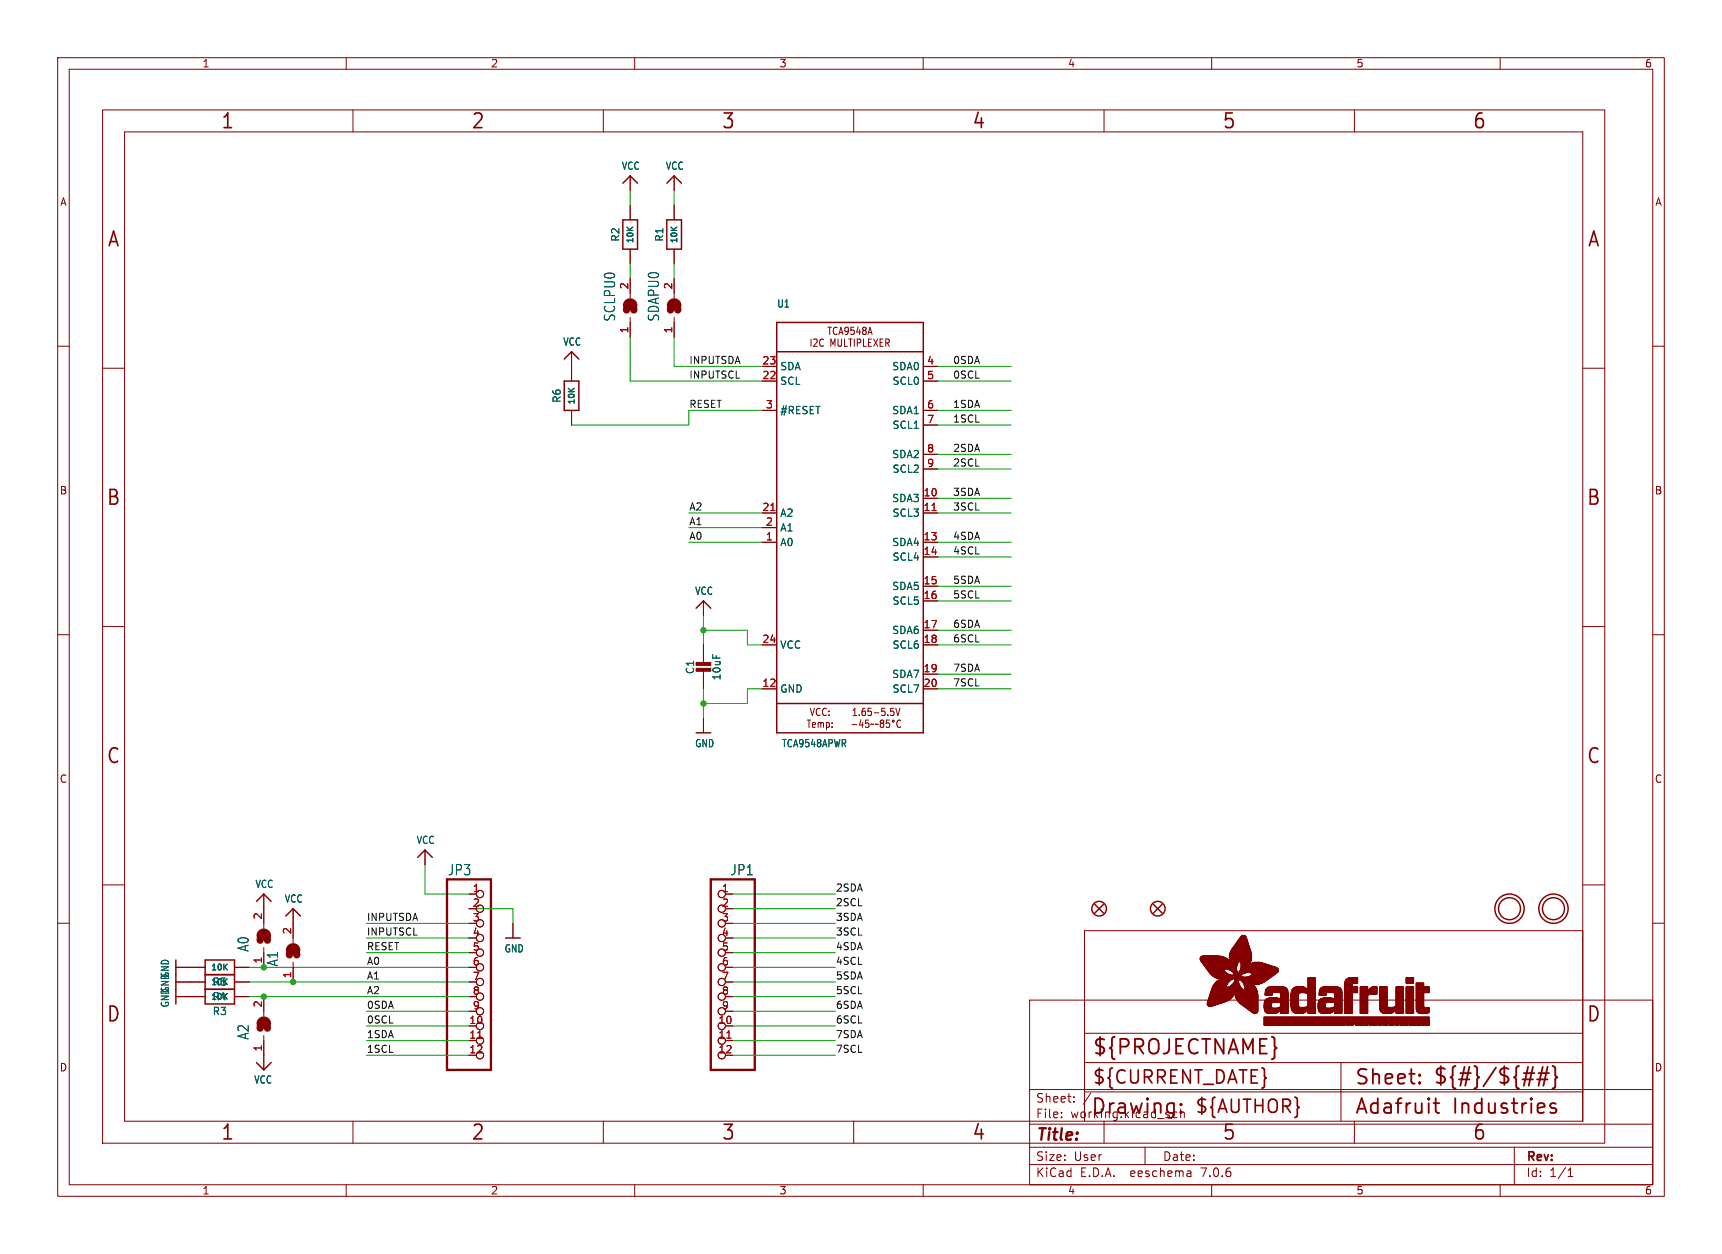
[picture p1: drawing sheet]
<svg xmlns="http://www.w3.org/2000/svg" width="298mm" height="217mm" viewBox="0 0 298 217" stroke-linecap="round" stroke-linejoin="round" font-family="sans-serif">
<defs><g id="words">
<g font-size="3.5" fill="#840000">
<text x="38.2" y="22.7">1</text>
<text x="81.6" y="22.7">2</text>
<text x="125" y="22.7">3</text>
<text x="168.4" y="22.7">4</text>
<text x="211.8" y="22.7">5</text>
<text x="255.1" y="22.7">6</text>
<text x="18.5" y="43.1">A</text>
<text x="275" y="43.1">A</text>
<text x="18.3" y="87.9">B</text>
<text x="274.9" y="87.9">B</text>
<text x="18.3" y="132.7">C</text>
<text x="274.9" y="132.7">C</text>
<text x="18.3" y="177.4">D</text>
<text x="274.9" y="177.4">D</text>
<text x="189.2" y="183.2">${PROJECTNAME}</text>
<text x="234.7" y="188.4">Sheet:</text>
<text x="248.3" y="188.3">${#}/${##}</text>
<text x="38.2" y="197.9">1</text>
<text x="81.6" y="197.9">2</text>
<text x="125" y="197.9">3</text>
<text x="168.4" y="197.9">4</text>
<text x="189" y="193.5">Drawing:</text>
<text x="211.8" y="197.9">5</text>
<text x="234.7" y="193.5">Adafruit</text>
<text x="251.8" y="193.5">Industries</text>
<text x="255.1" y="197.9">6</text>
</g>
<g font-size="3.2" fill="#840000">
<text x="189.2" y="188.2">${CURRENT_DATE}</text>
<text x="207" y="193.3">${AUTHOR}</text>
</g>
<text font-size="2.8" fill="#840000" x="179.4" y="198.2">Title:</text>
<g font-size="2.5" fill="#006464">
<text x="106.8" y="55.8" transform="rotate(-90 106.8 55.8)">SCLPU0</text>
<text x="114.4" y="55.8" transform="rotate(-90 114.4 55.8)">SDAPU0</text>
<text x="77.5" y="151.9">JP3</text>
<text x="126.5" y="151.9">JP1</text>
<text x="43.3" y="165" transform="rotate(-90 43.3 165)">A0</text>
<text x="48.4" y="167.6" transform="rotate(-90 48.4 167.6)">A1</text>
<text x="43.3" y="180.3" transform="rotate(-90 43.3 180.3)">A2</text>
</g>
<g font-size="2.1" fill="#840000">
<text x="179.4" y="191.3">Sheet:</text>
<text x="179.4" y="194">File:</text>
<text x="185.5" y="194">working.kicad_sch</text>
<text x="179.4" y="201.4">Size:</text>
<text x="186.1" y="201.4">User</text>
<text x="201.4" y="201.4">Date:</text>
<text x="264.4" y="201.6">Rev:</text>
<text x="179.4" y="204.2">KiCad</text>
<text x="187.2" y="204.2">E.D.A.</text>
<text x="196.1" y="204.2">eeschema</text>
<text x="208.4" y="204.2">7.0.6</text>
<text x="264.4" y="204.2">Id:</text>
<text x="268.5" y="204.2">1/1</text>
</g>
<g font-size="1.8" fill="#840000">
<text x="35" y="11.9">1</text>
<text x="85" y="11.9">2</text>
<text x="135" y="11.9">3</text>
<text x="185" y="11.9">4</text>
<text x="235" y="11.9">5</text>
<text x="285" y="11.9">6</text>
<text x="10.3" y="35.9">A</text>
<text x="286.8" y="35.9">A</text>
<text x="148.3" y="59.3">MULTIPLEXER</text>
<text x="10.3" y="85.9">B</text>
<text x="286.7" y="85.9">B</text>
<text x="10.3" y="135.9">C</text>
<text x="286.7" y="135.9">C</text>
<text x="10.3" y="185.9">D</text>
<text x="286.7" y="185.9">D</text>
<text x="35" y="207.2">1</text>
<text x="85" y="207.2">2</text>
<text x="135" y="207.2">3</text>
<text x="185" y="207.2">4</text>
<text x="235" y="207.2">5</text>
<text x="285" y="207.2">6</text>
</g>
<g font-size="1.8" fill="#006464">
<text x="107.7" y="29.6">VCC</text>
<text x="115.3" y="29.6">VCC</text>
<text x="107.5" y="42" transform="rotate(-90 107.5 42)">R2</text>
<text x="115.2" y="42" transform="rotate(-90 115.2 42)">R1</text>
<text x="134.6" y="53.5">U1</text>
<text x="97.5" y="60.1">VCC</text>
<text x="135.1" y="64.4">SDA</text>
<text x="154.5" y="64.4">SDA0</text>
<text x="97.4" y="69.9" transform="rotate(-90 97.4 69.9)">R6</text>
<text x="135.1" y="66.9">SCL</text>
<text x="135.1" y="72">#RESET</text>
<text x="154.5" y="72">SDA1</text>
<text x="154.6" y="66.9">SCL0</text>
<text x="154.6" y="74.5">SCL1</text>
<text x="154.5" y="79.6">SDA2</text>
<text x="154.6" y="82.1">SCL2</text>
<text x="135.1" y="89.8">A2</text>
<text x="154.5" y="87.2">SDA3</text>
<text x="154.6" y="89.8">SCL3</text>
<text x="135.1" y="94.8">A0</text>
<text x="135.1" y="92.3">A1</text>
<text x="154.5" y="94.8">SDA4</text>
<text x="154.6" y="97.4">SCL4</text>
<text x="120.4" y="103.3">VCC</text>
<text x="154.5" y="102.5">SDA5</text>
<text x="154.6" y="105">SCL5</text>
<text x="135.1" y="112.6">VCC</text>
<text x="154.5" y="110.1">SDA6</text>
<text x="154.6" y="112.6">SCL6</text>
<text x="120.5" y="116.9" transform="rotate(-90 120.5 116.9)">C1</text>
<text x="125.1" y="118" transform="rotate(-90 125.1 118)">10uF</text>
<text x="154.5" y="117.7">SDA7</text>
<text x="135.1" y="120.2">GND</text>
<text x="154.6" y="120.2">SCL7</text>
<text x="120.4" y="129.7">GND</text>
<text x="135.7" y="129.7">TCA9548APWR</text>
<text x="72.1" y="146.5">VCC</text>
<text x="44.2" y="154.1">VCC</text>
<text x="49.2" y="156.6">VCC</text>
<text x="87.3" y="165.3">GND</text>
<text x="29.5" y="169.6" transform="rotate(-90 29.5 169.6)">GND</text>
<text x="36.8" y="173.6">R4</text>
<text x="29.5" y="174.7" transform="rotate(-90 29.5 174.7)">GND</text>
<text x="36.8" y="176.1">R3</text>
<text x="43.9" y="188">VCC</text>
</g>
<g font-size="1.8" fill="#a90000">
<text x="109" y="50.2" transform="rotate(-90 109 50.2)">2</text>
<text x="116.6" y="50.2" transform="rotate(-90 116.6 50.2)">2</text>
<text x="109" y="57.9" transform="rotate(-90 109 57.9)">1</text>
<text x="116.6" y="57.9" transform="rotate(-90 116.6 57.9)">1</text>
<text x="132" y="65.8">22</text>
<text x="132" y="63.2">23</text>
<text x="160.6" y="63.2">4</text>
<text x="160.6" y="65.8">5</text>
<text x="132.6" y="70.9">3</text>
<text x="160.6" y="70.9">6</text>
<text x="160.6" y="73.4">7</text>
<text x="160.6" y="78.5">8</text>
<text x="160.6" y="81">9</text>
<text x="132" y="88.6">21</text>
<text x="160" y="86.1">10</text>
<text x="160" y="88.6">11</text>
<text x="132.6" y="93.7">1</text>
<text x="132.6" y="91.2">2</text>
<text x="160" y="93.7">13</text>
<text x="160" y="96.3">14</text>
<text x="160" y="101.3">15</text>
<text x="160" y="103.9">16</text>
<text x="132" y="111.5">24</text>
<text x="160" y="109">17</text>
<text x="160" y="111.5">18</text>
<text x="132" y="119.1">12</text>
<text x="160" y="116.6">19</text>
<text x="160" y="119.1">20</text>
<text x="81.8" y="154.7">1</text>
<text x="125" y="154.7">1</text>
<text x="45.5" y="159.5" transform="rotate(-90 45.5 159.5)">2</text>
<text x="50.5" y="162" transform="rotate(-90 50.5 162)">2</text>
<text x="81.8" y="157.2">2</text>
<text x="81.8" y="159.8">3</text>
<text x="125" y="157.2">2</text>
<text x="125" y="159.8">3</text>
<text x="45.5" y="167.1" transform="rotate(-90 45.5 167.1)">1</text>
<text x="81.8" y="162.3">4</text>
<text x="81.8" y="164.8">5</text>
<text x="81.8" y="167.4">6</text>
<text x="125" y="162.3">4</text>
<text x="125" y="164.8">5</text>
<text x="125" y="167.4">6</text>
<text x="50.5" y="169.6" transform="rotate(-90 50.5 169.6)">1</text>
<text x="81.8" y="169.9">7</text>
<text x="81.8" y="172.5">8</text>
<text x="125" y="169.9">7</text>
<text x="125" y="172.5">8</text>
<text x="45.5" y="174.7" transform="rotate(-90 45.5 174.7)">2</text>
<text x="81.2" y="177.5">10</text>
<text x="81.8" y="175">9</text>
<text x="124.4" y="177.5">10</text>
<text x="125" y="175">9</text>
<text x="45.5" y="182.3" transform="rotate(-90 45.5 182.3)">1</text>
<text x="81.2" y="180.1">11</text>
<text x="81.2" y="182.6">12</text>
<text x="124.4" y="180.1">11</text>
<text x="124.4" y="182.6">12</text>
</g>
<g font-size="1.7" fill="#0f0f0f">
<text x="119.4" y="63.2">INPUTSDA</text>
<text x="119.4" y="65.7">INPUTSCL</text>
<text x="165.1" y="63.2">0SDA</text>
<text x="165.1" y="65.7">0SCL</text>
<text x="119.4" y="70.8">RESET</text>
<text x="165.1" y="70.8">1SDA</text>
<text x="165.1" y="73.3">1SCL</text>
<text x="165.1" y="80.9">2SCL</text>
<text x="165.1" y="78.4">2SDA</text>
<text x="119.4" y="88.6">A2</text>
<text x="165.1" y="88.6">3SCL</text>
<text x="165.1" y="86">3SDA</text>
<text x="119.4" y="91.1">A1</text>
<text x="119.4" y="93.6">A0</text>
<text x="165.1" y="93.6">4SDA</text>
<text x="165.1" y="96.2">4SCL</text>
<text x="165.1" y="101.3">5SDA</text>
<text x="165.1" y="103.8">5SCL</text>
<text x="165.1" y="108.9">6SDA</text>
<text x="165.1" y="111.4">6SCL</text>
<text x="165.1" y="119">7SCL</text>
<text x="165.1" y="116.5">7SDA</text>
<text x="144.8" y="154.6">2SDA</text>
<text x="63.5" y="159.7">INPUTSDA</text>
<text x="144.8" y="159.7">3SDA</text>
<text x="144.8" y="157.1">2SCL</text>
<text x="63.5" y="164.8">RESET</text>
<text x="63.5" y="162.2">INPUTSCL</text>
<text x="63.5" y="167.3">A0</text>
<text x="144.8" y="167.3">4SCL</text>
<text x="144.8" y="162.2">3SCL</text>
<text x="144.8" y="164.8">4SDA</text>
<text x="63.5" y="172.4">A2</text>
<text x="63.5" y="169.8">A1</text>
<text x="144.8" y="169.8">5SDA</text>
<text x="144.8" y="172.4">5SCL</text>
<text x="63.5" y="174.9">0SDA</text>
<text x="63.5" y="177.5">0SCL</text>
<text x="63.5" y="180">1SDA</text>
<text x="144.8" y="177.5">6SCL</text>
<text x="144.8" y="174.9">6SDA</text>
<text x="144.8" y="180">7SDA</text>
<text x="63.5" y="182.5">1SCL</text>
<text x="144.8" y="182.5">7SCL</text>
</g>
<g font-size="1.4" fill="#006464">
<text x="110" y="42.3" transform="rotate(-90 110 42.3)">10K</text>
<text x="117.7" y="42.3" transform="rotate(-90 117.7 42.3)">10K</text>
<text x="99.9" y="70.3" transform="rotate(-90 99.9 70.3)">10K</text>
<text x="36.4" y="171">10K</text>
<text x="36.4" y="168.5">10K</text>
</g>
</g></defs>
<g fill="none" stroke="#840000" stroke-width=".17">
<path d="M10 10h278.5v197.3h-278.5zM12 12h274.5v193.3h-274.5zM17.8 19h260.3v179.1h-260.3zM60 10v2M61.2 19v3.9M104.6 19v3.9M110 10v2M148 19v3.9M160 10v2M191.3 19v3.9M210 10v2M234.7 19v3.9"/>
<path d="M260 10v2M21.6 22.9h252.7v171.4h-252.7zM109.2 30.5v2.5M109.2 35.6v2.5M116.8 30.5v2.5M116.8 35.6v2.5M10 60h2M109.2 43.2v2.5M109.2 48.3v3.4M109.2 55v3.4M116.8 43.2v2.5M116.8 48.3v3.4"/>
<path d="M116.8 55v3.4M140.6 58.8v1.2M141 58.9l.4-.1 .2 .3-.6 .9h.6M142.7 58.9v-.1a.62 .62 0 0 0-.7 .5 .62 .62 0 0 0 .4 .7l.3-.1M143.5 56.7h.6M143.8 56.7v1.3M145.1 56.8h-.1a.62 .62 0 0 0-.6 .5 .62 .62 0 0 0 .4 .7l.3-.1M145.2 58.8v1l.2 .2h.4l.1-.2v-1M145.4 58l.4-1.3 .3 1.3M145.5 57.6h.5M146.4 58.8v1.2h.5M147 57.3l-.2 .2-.3-.1-.1-.1 .1-.5 .3-.1 .2 .2v.8l-.2 .2-.3 .1"/>
<path d="M147.1 58.8h.6M147.4 58.8v1.2M147.4 57.9l.5 .1M148 56.7h-.5l-.1 .6 .5-.1 .2 .2M148.1 58.8v1.2M148.6 58.8v1.2M148.7 56.6l-.2 1M149 57.1v.9M149.7 58.8v1.2h.5M149.7 57.3l-.2-.3 .2-.3 .3 .1 .1 .1-.2 .4M149.7 57.3h.2M149.7 57.3l-.2 .2"/>
<path d="M149.9 57.3l.2 .2M150.4 58l.4-1.3 .3 1.3M150.5 58.8v1.2h.5M151.4 58.8l.7 1.2M152.1 58.8l-.7 1.2M152.5 58.8v1.2h.6M153.5 58.8v1.2M153.8 59.4l.3 .6M286.5 60h2M17.8 63.8h3.8M99.1 61v5M99.1 71.1v2.6"/>
<path d="M132.1 66h2.5M132.1 63.5h2.5M132.1 71.1h2.5M144 60v-1.2l.4 .9 .3-.9v1.2M160 66h2.6M160 63.5h2.6M160 71.1h2.6M160 73.7h2.6M160 78.7h2.6M274.3 63.8h3.8M132.1 94h2.5M132.1 88.9h2.5"/>
<path d="M132.1 91.4h2.5M160 94h2.6M160 86.4h2.6M160 88.9h2.6M160 96.5h2.6M160 81.3h2.6M10 110h2M17.8 108.6h3.8M121.9 104.1v2.6M121.9 111.8v3.3M121.9 116.1v3.3M132.1 119.4h2.5"/>
<path d="M132.1 111.8h2.5M160 119.4h2.6M160 101.6h2.6M160 104.1h2.6M160 109.2h2.6M160 111.8h2.6M160 116.8h2.6M274.3 108.6h3.8M286.5 110h2M121.9 124.5v2.5M139.9 124.8h.6M140.2 124.8v1.3"/>
<path d="M140.4 122.7l.4 1.3 .4-1.3M140.8 125.6l.5-.1v-.2l-.3-.1-.2 .2 .1 .6h.4M141.8 125.3l.3-.1 .2 .2M141.8 125.2v.9M142.1 122.9v-.1a.62 .62 0 0 0-.7 .5 .62 .62 0 0 0 .4 .7l.3-.1M142.3 125.4l.1-.2 .3 .1v.8M142.3 125.4v.7M143.2 122.9v-.1a.62 .62 0 0 0-.7 .5 .62 .62 0 0 0 .4 .7l.3-.1M143.2 125.3l.3-.1 .3 .3-.2 .5h-.4M143.2 125.2v1.3M143.7 123.9v.1M143.7 123.2v.2"/>
<path d="M144.2 125.9v.2M144.2 125.3v.1M147.7 125.6h.8M147.9 124h.6M147.9 123.1l.3-.4v1.3M148.9 123.9v.1M149.2 124.7l-.2 .9h.6M149.5 125.2v.9M149.9 122.7l-.3 .1-.2 .2v.8l.2 .2 .4-.1v-.4l-.1-.2-.3-.1-.2 .3M150.6 124.8h-.6v.6l.1-.1h.4l.1 .2v.4l-.2 .2-.4-.2M151 122.7h-.5l-.1 .7 .2-.2 .3 .1 .1 .2v.4l-.2 .1-.4-.1M151.4 125.5l-.5 .1"/>
<path d="M151.5 123.5h.8M152.2 125.5l-.5 .1M152.8 125.3l-.2-.2 .2-.3 .3 .1 .1 .1-.2 .3M152.8 125.3l-.2 .3v.2l.2 .3 .3-.1 .1-.2v-.2l-.2-.3M152.8 125.3h.2M153.4 122.7h-.6v.7l.1-.2 .4 .1 .1 .2v.4l-.2 .1-.4-.1M153.9 123.9v.1M154.1 124.8h-.5v.6l.1-.1h.4l.1 .2-.1 .4-.1 .2-.4-.2M154.9 122.7h-.5l-.1 .7 .2-.2 .3 .1 .1 .2v.4l-.2 .1-.4-.1M155.3 122.7l.3 1.3 .4-1.3M156.1 124.9a.62 .62 0 0 0-.7 .4 .62 .62 0 0 0 .4 .8l.3-.2M10 160h2"/>
<path d="M17.8 153.4h3.8M45.7 154.9v6M50.8 157.5v5.9M73.7 147.3v2.6M81.3 154.9h1.2M125.7 154.9h1.3M125.7 157.5h1.3M274.3 153.4h3.8M286.5 160h2M30.5 172.7h5.1M30.5 167.6h5.1M30.5 170.2h5.1"/>
<path d="M40.6 172.7h2.6M40.6 167.6h2.6M40.6 170.2h2.6M45.7 164.2v3.4M45.7 172.7v3.4M45.7 179.5v5.9M50.8 166.8v3.4M81.3 160h1.2M81.3 172.7h1.2M81.3 167.6h1.2M81.3 170.2h1.2M81.3 165.1h1.2"/>
<path d="M81.3 175.3h1.2M88.9 160v2.6M125.7 160h1.3M125.7 172.7h1.3M125.7 167.6h1.3M125.7 170.2h1.3M125.7 165.1h1.3M125.7 175.3h1.3M125.7 177.8h1.3M125.7 162.6h1.3M178.4 173.3h108.1v32h-108.1zM188 179.1h86.3"/>
<path d="M274.3 161.3h-86.3v33M61.2 194.3v3.8M104.6 194.3v3.8M125.7 180.3h1.3M125.7 182.9h1.3M148 194.3v3.8M178.4 198.8h108.1M178.4 194.8h108.1M178.4 188.8h108.1M184 193.6v.1M184 192.8v.1M186.1 190.9v.1"/>
<path d="M186.1 190.1v.1M188 184.1h86.3M188 189.2h86.3M189.1 189.4l-1.3 2M191.3 194.3v3.8M198.4 198.8v3M203.8 192.7l.2 .1M204 193.6l-.2 .1M204.6 192.2v1.5M204.6 192.9l.2-.2 .4 .1 .1 .9M232.4 184.1v10.2M234.7 194.3v3.8"/>
<path d="M262.5 198.8v6.5M60 205.3v2M110 205.3v2M160 205.3v2M178.4 201.8h108.1M206.3 203l.1 .9M206.4 203.8l-.1 .1M206.4 203.3h-.1M210 205.3v2M260 205.3v2M271.8 203.9h.8M271.8 202.8l.4-.4v1.5"/>
<circle cx="154.8" cy="125" r=".17"/>
<circle cx="83.2" cy="157.5" r=".63"/>
<circle cx="83.2" cy="154.9" r=".63"/>
<circle cx="125.1" cy="157.5" r=".63"/>
<circle cx="125.1" cy="154.9" r=".63"/>
<circle cx="83.2" cy="172.7" r=".63"/>
<circle cx="83.2" cy="177.8" r=".63"/>
<circle cx="83.2" cy="160" r=".63"/>
<circle cx="83.2" cy="162.6" r=".63"/>
<circle cx="83.2" cy="175.3" r=".63"/>
<circle cx="83.2" cy="170.2" r=".63"/>
<circle cx="83.2" cy="165.1" r=".63"/>
<circle cx="83.2" cy="167.6" r=".63"/>
<circle cx="125.1" cy="177.8" r=".63"/>
<circle cx="125.1" cy="175.3" r=".63"/>
<circle cx="125.1" cy="160" r=".63"/>
<circle cx="125.1" cy="162.6" r=".63"/>
<circle cx="125.1" cy="167.6" r=".63"/>
<circle cx="125.1" cy="172.7" r=".63"/>
<circle cx="125.1" cy="170.2" r=".63"/>
<circle cx="125.1" cy="165.1" r=".63"/>
<circle cx="83.2" cy="180.3" r=".63"/>
<circle cx="83.2" cy="182.9" r=".63"/>
<circle cx="125.1" cy="180.3" r=".63"/>
<circle cx="125.1" cy="182.9" r=".63"/>
</g>
<g fill="none" stroke="#840000" stroke-width=".25">
<path d="M107.9 31.7l1.3-1.2 1.3 1.2M107.9 38.1h2.6v5.1h-2.6zM115.6 38.1h2.5v5.1h-2.5zM115.6 31.7l1.2-1.2 1.3 1.2M134.6 55.9h25.4v71.1h-25.4zM97.8 66h2.5v5.1h-2.5zM97.8 62.2l1.3-1.2 1.2 1.2M134.6 61h25.4M120.6 105.4l1.3-1.3 1.3 1.3M120.6 127h2.6M134.6 121.9h25.4M44.4 156.2l1.3-1.3 1.3 1.3"/>
<path d="M49.5 158.7l1.3-1.2 1.3 1.2M72.4 148.6l1.3-1.3 1.2 1.3M189.7 156.7l1.6 1.5M191.3 156.7l-1.6 1.5M199.9 156.7l1.5 1.5M201.4 156.7l-1.5 1.5M30.5 166.4v7.6M35.6 166.4h5v7.6h-5zM35.6 171.4h5M35.6 168.9h5M87.6 162.6h2.6M44.4 184.1l1.3 1.3 1.3-1.3"/>
<circle cx="190.5" cy="157.5" r="1.27"/>
<circle cx="200.7" cy="157.5" r="1.27"/>
<circle cx="261.6" cy="157.5" r="2.54"/>
<circle cx="261.6" cy="157.5" r="1.9"/>
<circle cx="269.2" cy="157.5" r="2.54"/>
<circle cx="269.2" cy="157.5" r="1.9"/>
</g>
<path d="M29.2 170.1l-1.3 .6h1.3" fill="none" stroke="#006464" stroke-width=".17"/>
<path d="M77.5 152.4h7.6v33h-7.6zM123.2 152.4h7.6v33h-7.6z" fill="none" stroke="#840000" stroke-width=".41"/>
<path d="M133.6 88.5h.7M161.5 88.5h.8M82.8 179.9h.7M126 179.9h.7" fill="none" stroke="#a90000" stroke-width=".17"/>
<g fill="#840000" stroke="#840000" stroke-width=".17">
<path d="M120.6 115.8h2.6v.5h-2.6z"/>
<path d="M120.6 114.8h2.6v.5h-2.6z"/>
<path d="M208 166.3h4.8z"/>
<path d="M208 166.2l4.8 .1z"/>
<path d="M208 166.2h4.8z"/>
<path d="M208 166.2h4.7z"/>
<path d="M208 166.1l4.7 .1z"/>
<path d="M208 166.1h4.6z"/>
<path d="M208 166l4.5 .1z"/>
<path d="M208 166h4.5z"/>
<path d="M208 166.4h4.9z"/>
<path d="M208 166.3l4.9 .1z"/>
<path d="M208 166h4.4z"/>
<path d="M208 165.9l4.4 .1z"/>
<path d="M208.1 166.4l4.9 .1z"/>
<path d="M208.1 165.9h4.2z"/>
<path d="M208.1 166.5h4.9z"/>
<path d="M208.1 165.9h4.1z"/>
<path d="M208.1 165.8l4 .1z"/>
<path d="M208.1 166.6h5z"/>
<path d="M208.1 166.5l4.9 .1z"/>
<path d="M208.1 165.8h3.9z"/>
<path d="M208.2 166.6h4.9z"/>
<path d="M208.2 165.8h3.6z"/>
<path d="M208.2 166.6l4.9 .1z"/>
<path d="M208.2 165.7l3.5 .1z"/>
<path d="M208.2 166.7h5z"/>
<path d="M208.2 166.7h4.9z"/>
<path d="M208.3 166.7l4.9 .1z"/>
<path d="M208.3 165.7h3.3z"/>
<path d="M208.3 166.8h6.3z"/>
<path d="M208.3 166.8h4.9z"/>
<path d="M208.3 166.8l6.3 .1z"/>
<path d="M208.4 166.9h6.2z"/>
<path d="M208.4 167h6.1z"/>
<path d="M208.4 166.9l6.1 .1z"/>
<path d="M208.4 165.7h2.8z"/>
<path d="M208.5 167h6z"/>
<path d="M208.5 167l6 .1z"/>
<path d="M208.6 167.1h5.9z"/>
<path d="M208.6 167.1l5.8 .1z"/>
<path d="M208.6 167.2h5.8z"/>
<path d="M208.7 167.2l5.7 .1z"/>
<path d="M208.7 167.3h5.7z"/>
<path d="M208.7 167.3l5.7 .1z"/>
<path d="M208.8 167.4h5.6z"/>
<path d="M208.8 167.5h5.5z"/>
<path d="M208.8 167.4l5.5 .1z"/>
<path d="M208.9 167.5l5.4 .1z"/>
<path d="M208.9 167.6h5.4z"/>
<path d="M208.9 167.6l5.4 .1z"/>
<path d="M209 167.7h5.3z"/>
<path d="M209 167.7l5.3 .1z"/>
<path d="M209 167.8h5.3z"/>
<path d="M209.1 167.8h5.2z"/>
<path d="M209.1 167.8l5.2 .1z"/>
<path d="M209.1 167.9h5.2z"/>
<path d="M209.2 167.9l3.1 .1z"/>
<path d="M209.2 168h3z"/>
<path d="M209.2 174.1h1.8z"/>
<path d="M209.2 174l1.8 .1z"/>
<path d="M209.2 174h2z"/>
<path d="M209.2 174h2.1z"/>
<path d="M209.2 173.9l2.1 .1z"/>
<path d="M209.2 173.9h2.3z"/>
<path d="M209.2 173.9h2.4z"/>
<path d="M209.2 173.8l2.4 .1z"/>
<path d="M209.2 173.8h2.6z"/>
<path d="M209.2 168l3 .1z"/>
<path d="M209.3 174.1l1.4 .1z"/>
<path d="M209.3 174.1h1.5z"/>
<path d="M209.3 173.8h2.6z"/>
<path d="M209.3 173.7l2.6 .1z"/>
<path d="M209.3 173.7h2.8z"/>
<path d="M209.3 168.1h2.9z"/>
<path d="M209.3 174.2h1.2z"/>
<path d="M209.3 174.2h1.3z"/>
<path d="M209.3 173.7h2.9z"/>
<path d="M209.3 173.6l3 .1z"/>
<path d="M209.3 173.6h3.1z"/>
<path d="M209.3 173.6h3.2z"/>
<path d="M209.3 168.1l2.9 .1z"/>
<path d="M209.3 174.2l1.1 .1z"/>
<path d="M209.3 173.5l3.3 .1z"/>
<path d="M209.3 173.5h3.3z"/>
<path d="M209.3 173.4l3.4 .1z"/>
<path d="M209.3 173.4h3.5z"/>
<path d="M209.3 168.2h2.9z"/>
<path d="M209.4 174.3h.9z"/>
<path d="M209.4 173.4h3.4z"/>
<path d="M209.4 174.3h.8z"/>
<path d="M209.4 173.3l3.5 .1z"/>
<path d="M209.4 173.3h3.5z"/>
<path d="M209.4 173.3h3.6z"/>
<path d="M209.4 173.2l3.7 .1z"/>
<path d="M209.4 168.3h2.8z"/>
<path d="M209.4 168.2l2.8 .1z"/>
<path d="M209.4 174.3l.7 .1z"/>
<path d="M209.4 173.2h3.7z"/>
<path d="M209.4 173.2h3.8z"/>
<path d="M209.4 173.1l3.8 .1z"/>
<path d="M209.4 173.1h3.9z"/>
<path d="M209.5 173.1h3.8z"/>
<path d="M209.5 173l3.8 .1z"/>
<path d="M209.5 168.3l2.8 .1z"/>
<path d="M209.5 174.4h.5z"/>
<path d="M209.5 173h3.9z"/>
<path d="M209.5 172.9l4 .1z"/>
<path d="M209.5 168.4h2.8z"/>
<path d="M209.5 172.9h4z"/>
<path d="M209.5 172.8l4.1 .1z"/>
<path d="M209.5 172.8h4.1z"/>
<path d="M209.5 168.4l2.9 .1z"/>
<path d="M209.6 172.8h4z"/>
<path d="M209.6 172.7l4 .1z"/>
<path d="M209.6 168.5h2.8z"/>
<path d="M209.6 174.4h.3z"/>
<path d="M209.6 172.7h4.1z"/>
<path d="M209.6 172.6l4.1 .1z"/>
<path d="M209.6 168.5l2.9 .1z"/>
<path d="M209.6 172.6h4.1z"/>
<path d="M209.6 172.6h4.2z"/>
<path d="M209.6 172.5l4.2 .1z"/>
<path d="M209.6 172.5h4.2z"/>
<path d="M209.6 168.6h3z"/>
<path d="M209.6 168.6h2.9z"/>
<path d="M209.7 172.5h4.1z"/>
<path d="M209.7 172.4l4.1 .1z"/>
<path d="M209.7 172.4h4.2z"/>
<path d="M209.7 172.3l4.2 .1z"/>
<path d="M209.7 168.6l2.9 .1z"/>
<path d="M209.8 172.3h4.1z"/>
<path d="M209.8 172.2l4.1 .1z"/>
<path d="M209.8 172.2h4.1z"/>
<path d="M209.8 168.7l2.9 .1z"/>
<path d="M209.8 168.7h2.9z"/>
<path d="M209.8 172.1l4.2 .1z"/>
<path d="M209.8 172.1h4.2z"/>
<path d="M209.8 168.8h3z"/>
<path d="M209.8 172l4.2 .1z"/>
<path d="M209.8 172h4.2z"/>
<path d="M209.8 168.8h3.1z"/>
<path d="M209.9 171.9l4.1 .1z"/>
<path d="M209.9 171.9h4.1z"/>
<path d="M209.9 168.8l3 .1z"/>
<path d="M209.9 171.8l4.1 .1z"/>
<path d="M209.9 171.8h4.1z"/>
<path d="M209.9 168.9h3.1z"/>
<path d="M209.9 171.8h8z"/>
<path d="M209.9 171.7l8 .1z"/>
<path d="M209.9 171.7h7.9z"/>
<path d="M209.9 168.9h3.2z"/>
<path d="M210 171.6l7.8 .1z"/>
<path d="M210 171.6h7.8z"/>
<path d="M210 168.9l3.2 .1z"/>
<path d="M210 171.5l7.8 .1z"/>
<path d="M210 171.5h5.5z"/>
<path d="M210 169h3.3z"/>
<path d="M210 171.5h5.4z"/>
<path d="M210 171.4l5.4 .1z"/>
<path d="M210 171.4h5.3z"/>
<path d="M210 169h5.2z"/>
<path d="M210.1 171.3l5.1 .1z"/>
<path d="M210.1 171.3h5.1z"/>
<path d="M210.1 169l5.1 .1z"/>
<path d="M210.1 171.2l5 .1z"/>
<path d="M210.1 171.2h5z"/>
<path d="M210.1 171.1l5 .1z"/>
<path d="M210.1 171.1h4.9z"/>
<path d="M210.1 169.1h5z"/>
<path d="M210.2 171l2.5 .1z"/>
<path d="M210.2 171h2.5z"/>
<path d="M210.2 169.1h5z"/>
<path d="M210.2 171h2.4z"/>
<path d="M210.2 169.1l5 .1z"/>
<path d="M210.2 170.9l2.4 .1z"/>
<path d="M210.2 170.9h2.4z"/>
<path d="M210.2 169.2h5z"/>
<path d="M210.3 170.8l2.3 .1z"/>
<path d="M210.3 170.8h2.3z"/>
<path d="M210.3 169.2h4.9z"/>
<path d="M210.3 170.7l2.3 .1z"/>
<path d="M210.3 170.7h2.3z"/>
<path d="M210.3 169.2l5 .1z"/>
<path d="M210.4 170.7h2.2z"/>
<path d="M210.4 170.6l2.3 .1z"/>
<path d="M210.4 170.6h2.3z"/>
<path d="M210.4 169.3h5z"/>
<path d="M210.4 170.5l2.3 .1z"/>
<path d="M210.5 170.5h2.2z"/>
<path d="M210.5 169.3l5.2 .1z"/>
<path d="M210.5 170.4l2.3 .1z"/>
<path d="M210.5 170.4h2.3z"/>
<path d="M210.6 170.4h2.2z"/>
<path d="M210.6 169.4h9.6z"/>
<path d="M210.6 170.3l2.2 .1z"/>
<path d="M210.6 170.3h2.2z"/>
<path d="M210.7 170.3h2.2z"/>
<path d="M210.7 169.4l9.4 .1z"/>
<path d="M210.7 170.2l2.2 .1z"/>
<path d="M210.7 170.2h2.2z"/>
<path d="M210.8 170.2h2.2z"/>
<path d="M210.8 170.1l2.2 .1z"/>
<path d="M210.8 169.5h9.3z"/>
<path d="M210.8 170.1h2.2z"/>
<path d="M210.9 170.1h2.2z"/>
<path d="M211 170l2.1 .1z"/>
<path d="M211 170h2.1z"/>
<path d="M211 169.5l9 .1z"/>
<path d="M211 170h2.2z"/>
<path d="M211.1 169.9l2.2 .1z"/>
<path d="M211.1 169.9h2.2z"/>
<path d="M211.2 169.6h8.7z"/>
<path d="M211.2 169.8l2.1 .1z"/>
<path d="M211.3 169.8h2.1z"/>
<path d="M211.3 169.6h8.6z"/>
<path d="M211.4 169.7l2.1 .1z"/>
<path d="M211.5 169.7h2.1z"/>
<path d="M211.6 169.7h2z"/>
<path d="M211.7 169.6l2 .1z"/>
<path d="M212.7 167.9l1.6 .1z"/>
<path d="M212.8 168h1.5z"/>
<path d="M212.9 168h1.4z"/>
<path d="M212.9 171l2.1 .1z"/>
<path d="M213 171h2z"/>
<path d="M213 168l1.3 .1z"/>
<path d="M213 166h3.9z"/>
<path d="M213 165.9l3.9 .1z"/>
<path d="M213 165.9h3.9z"/>
<path d="M213 165.8l3.9 .1z"/>
<path d="M213.1 171h1.9z"/>
<path d="M213.1 168.1h1.2z"/>
<path d="M213.1 166.3l3.8 .1z"/>
<path d="M213.1 166.3h3.8z"/>
<path d="M213.1 166.2l3.8 .1z"/>
<path d="M213.1 166.2h3.8z"/>
<path d="M213.1 166.1l3.8 .1z"/>
<path d="M213.1 166.1h3.8z"/>
<path d="M213.1 166l3.8 .1z"/>
<path d="M213.1 165.8h3.8z"/>
<path d="M213.1 165.7l3.8 .1z"/>
<path d="M213.1 165.7h3.8z"/>
<path d="M213.1 165.6l3.8 .1z"/>
<path d="M213.1 165.6h3.8z"/>
<path d="M213.1 165.5l3.8 .1z"/>
<path d="M213.1 165.5h3.8z"/>
<path d="M213.1 166.4l3.7 .1z"/>
<path d="M213.1 166.4h3.8z"/>
<path d="M213.1 165.4l3.8 .1z"/>
<path d="M213.1 165.4h3.8z"/>
<path d="M213.1 170.9l1.9 .1z"/>
<path d="M213.1 166.5l3.7 .1z"/>
<path d="M213.1 166.5h3.7z"/>
<path d="M213.1 165.3l3.8 .1z"/>
<path d="M213.1 165.3h3.8z"/>
<path d="M213.2 170.9h1.7z"/>
<path d="M213.2 166.7h1.6z"/>
<path d="M213.2 166.6l3.6 .1z"/>
<path d="M213.2 166.6h3.6z"/>
<path d="M213.2 165.2l3.7 .1z"/>
<path d="M213.2 165.2h3.7z"/>
<path d="M213.2 165.1l3.7 .1z"/>
<path d="M213.2 168.1l1.1 .1z"/>
<path d="M213.2 166.7l1.5 .1z"/>
<path d="M213.2 166.7h1.5z"/>
<path d="M213.2 165.1h3.6z"/>
<path d="M213.2 165l3.6 .1z"/>
<path d="M213.3 170.9h1.6z"/>
<path d="M213.3 166.8h1.3z"/>
<path d="M213.3 165h3.5z"/>
<path d="M213.3 164.9l3.5 .1z"/>
<path d="M213.3 170.8l1.6 .1z"/>
<path d="M213.3 168.2h1z"/>
<path d="M213.3 164.9h3.5z"/>
<path d="M213.3 164.8l3.5 .1z"/>
<path d="M213.4 170.8h1.5z"/>
<path d="M213.4 164.8h3.4z"/>
<path d="M213.4 164.8h3.3z"/>
<path d="M213.4 164.7l3.3 .1z"/>
<path d="M213.4 168.2l1 .1z"/>
<path d="M213.4 164.7h3.3z"/>
<path d="M213.4 164.6l3.3 .1z"/>
<path d="M213.5 170.7l1.4 .1z"/>
<path d="M213.5 170.7h1.3z"/>
<path d="M213.5 168.3h.9z"/>
<path d="M213.5 164.6h3.2z"/>
<path d="M213.5 164.5l3.2 .1z"/>
<path d="M213.5 164.5h3.2z"/>
<path d="M213.5 164.5h3.1z"/>
<path d="M213.6 170.6l1.2 .1z"/>
<path d="M213.6 170.6h1.2z"/>
<path d="M213.6 168.3l.8 .1z"/>
<path d="M213.6 164.4l3 .1z"/>
<path d="M213.6 164.4h3z"/>
<path d="M213.6 168.4h.8z"/>
<path d="M213.6 164.3l3 .1z"/>
<path d="M213.7 170.5l1.1 .1z"/>
<path d="M213.7 170.5h1.1z"/>
<path d="M213.7 168.4l.8 .1z"/>
<path d="M213.7 164.3h2.9z"/>
<path d="M213.7 170.5h1z"/>
<path d="M213.7 168.5h.9z"/>
<path d="M213.7 168.5h.8z"/>
<path d="M213.7 164.2l2.9 .1z"/>
<path d="M213.7 164.2h2.8z"/>
<path d="M213.7 170.4l1 .1z"/>
<path d="M213.8 170.4h.9z"/>
<path d="M213.8 169h1.4z"/>
<path d="M213.8 168.6h2.1z"/>
<path d="M213.8 168.5l2.3 .1z"/>
<path d="M213.8 164.2h2.7z"/>
<path d="M213.8 164.1l2.7 .1z"/>
<path d="M213.8 170.3l.9 .1z"/>
<path d="M213.8 168.9l1.4 .1z"/>
<path d="M213.8 168.6l1.9 .1z"/>
<path d="M213.8 168.6h2z"/>
<path d="M213.8 164.1h2.7z"/>
<path d="M213.8 170.3h.9z"/>
<path d="M213.8 168.9h1.4z"/>
<path d="M213.8 168.7h1.7z"/>
<path d="M213.8 164l2.7 .1z"/>
<path d="M213.9 170.3h.8z"/>
<path d="M213.9 170.2l.8 .1z"/>
<path d="M213.9 168.9h1.4z"/>
<path d="M213.9 168.8l1.4 .1z"/>
<path d="M213.9 168.8h1.4z"/>
<path d="M213.9 168.8h1.5z"/>
<path d="M213.9 168.7l1.6 .1z"/>
<path d="M213.9 164h2.6z"/>
<path d="M213.9 170.2h.8z"/>
<path d="M213.9 169.6l6 .1z"/>
<path d="M213.9 163.9l2.6 .1z"/>
<path d="M213.9 170.1l.8 .1z"/>
<path d="M213.9 163.9h2.5z"/>
<path d="M214 170.1h.7z"/>
<path d="M214 170l.7 .1z"/>
<path d="M214 169.7h5.8z"/>
<path d="M214 163.8l2.4 .1z"/>
<path d="M214 163.8h2.4z"/>
<path d="M214 170h.7z"/>
<path d="M214 169.9l.7 .1z"/>
<path d="M214 169.9h.7z"/>
<path d="M214 169.8l.7 .1z"/>
<path d="M214 169.8h.8z"/>
<path d="M214 169.7l5.7 .1z"/>
<path d="M214 172.2l4 .1z"/>
<path d="M214 172.2h4z"/>
<path d="M214 172.2h3.9z"/>
<path d="M214 172.1l3.9 .1z"/>
<path d="M214 172.1h3.9z"/>
<path d="M214 172l3.9 .1z"/>
<path d="M214 172h3.9z"/>
<path d="M214 171.9l3.9 .1z"/>
<path d="M214 163.7l2.4 .1z"/>
<path d="M214.1 172.6h3.9z"/>
<path d="M214.1 172.5l3.9 .1z"/>
<path d="M214.1 172.5h3.9z"/>
<path d="M214.1 172.4l3.9 .1z"/>
<path d="M214.1 172.4h3.9z"/>
<path d="M214.1 172.3l3.9 .1z"/>
<path d="M214.1 172.3h3.9z"/>
<path d="M214.1 171.9h3.8z"/>
<path d="M214.1 171.8l3.8 .1z"/>
<path d="M214.1 171.8h3.8z"/>
<path d="M214.1 163.7h2.3z"/>
<path d="M214.1 172.7h3.9z"/>
<path d="M214.1 172.6l3.9 .1z"/>
<path d="M214.1 163.6l2.3 .1z"/>
<path d="M214.1 163.6h2.3z"/>
<path d="M214.1 172.8h3.9z"/>
<path d="M214.1 172.7l3.9 .1z"/>
<path d="M214.2 172.9h3.8z"/>
<path d="M214.2 172.8l3.8 .1z"/>
<path d="M214.2 172.8h3.8z"/>
<path d="M214.2 163.6h2.1z"/>
<path d="M214.2 163.5l2.1 .1z"/>
<path d="M214.2 173h3.8z"/>
<path d="M214.2 172.9l3.8 .1z"/>
<path d="M214.2 163.5h2.1z"/>
<path d="M214.2 163.4l2.1 .1z"/>
<path d="M214.3 173.1h3.7z"/>
<path d="M214.3 173l3.7 .1z"/>
<path d="M214.3 163.4h2z"/>
<path d="M214.3 173.2h3.7z"/>
<path d="M214.3 173.1l3.7 .1z"/>
<path d="M214.3 163.3l2 .1z"/>
<path d="M214.3 163.3h2z"/>
<path d="M214.4 173.2l3.6 .1z"/>
<path d="M214.4 173.2h3.6z"/>
<path d="M214.4 163.3h1.9z"/>
<path d="M214.4 163.2l1.8 .1z"/>
<path d="M214.4 173.3h3.6z"/>
<path d="M214.4 163.2h1.8z"/>
<path d="M214.5 173.3l3.5 .1z"/>
<path d="M214.5 163.2h1.7z"/>
<path d="M214.5 173.4h3.5z"/>
<path d="M214.5 163.1l1.7 .1z"/>
<path d="M214.5 163.1h1.7z"/>
<path d="M214.5 173.4l3.5 .1z"/>
<path d="M214.5 163l1.7 .1z"/>
<path d="M214.6 173.5h3.4z"/>
<path d="M214.6 173.6h3.4z"/>
<path d="M214.6 173.5l3.4 .1z"/>
<path d="M214.6 163h1.6z"/>
<path d="M214.6 168.5h6.8z"/>
<path d="M214.6 162.9l1.6 .1z"/>
<path d="M214.6 162.9h1.5z"/>
<path d="M214.7 173.7h3.3z"/>
<path d="M214.7 173.6l3.3 .1z"/>
<path d="M214.7 168.5h6.7z"/>
<path d="M214.7 162.9h1.4z"/>
<path d="M214.7 162.8l1.4 .1z"/>
<path d="M214.7 162.8h1.4z"/>
<path d="M214.8 173.7l3.2 .1z"/>
<path d="M214.8 168.4l6.7 .1z"/>
<path d="M214.8 162.7l1.3 .1z"/>
<path d="M214.8 162.7h1.3z"/>
<path d="M214.8 173.8h3.2z"/>
<path d="M214.8 168.4h6.7z"/>
<path d="M214.8 168.3l6.7 .1z"/>
<path d="M214.8 162.6l1.3 .1z"/>
<path d="M214.9 168.3h6.6z"/>
<path d="M214.9 162.6h1.2z"/>
<path d="M214.9 162.6h1.1z"/>
<path d="M214.9 173.9h3.1z"/>
<path d="M214.9 173.8l3.1 .1z"/>
<path d="M214.9 169.8h4.8z"/>
<path d="M214.9 168.2l6.7 .1z"/>
<path d="M214.9 168.2h6.7z"/>
<path d="M214.9 162.5l1.1 .1z"/>
<path d="M214.9 162.5h1.1z"/>
<path d="M214.9 166.7h1.8z"/>
<path d="M215 173.9h3z"/>
<path d="M215 169.8h4.6z"/>
<path d="M215 168.1l6.6 .1z"/>
<path d="M215 168.1h6.6z"/>
<path d="M215 168.1h6.5z"/>
<path d="M215 166.7h1.7z"/>
<path d="M215 162.5h1z"/>
<path d="M215 162.4l1 .1z"/>
<path d="M215 174h3z"/>
<path d="M215 173.9l3 .1z"/>
<path d="M215 168l6.5 .1z"/>
<path d="M215 168h6.5z"/>
<path d="M215 166.8h1.7z"/>
<path d="M215 166.7l1.7 .1z"/>
<path d="M215 162.4h1z"/>
<path d="M215 169.8l4.6 .1z"/>
<path d="M215 167.9l6.5 .1z"/>
<path d="M215 167.9h6.5z"/>
<path d="M215.1 174h2.9z"/>
<path d="M215.1 167.8l6.4 .1z"/>
<path d="M215.1 167.8h6.3z"/>
<path d="M215.1 167.7l6.2 .1z"/>
<path d="M215.1 167.7h6.2z"/>
<path d="M215.1 166.9l1.5 .1z"/>
<path d="M215.1 166.9h1.5z"/>
<path d="M215.1 166.8l1.6 .1z"/>
<path d="M215.1 162.3l.8 .1z"/>
<path d="M215.1 162.3h.8z"/>
<path d="M215.1 174l2.9 .1z"/>
<path d="M215.1 169.9l4.4 .1z"/>
<path d="M215.1 169.9h4.4z"/>
<path d="M215.1 167.7h6.1z"/>
<path d="M215.1 167.6l6 .1z"/>
<path d="M215.1 167.6h5.9z"/>
<path d="M215.1 167.6h5.8z"/>
<path d="M215.1 167.5l5.7 .1z"/>
<path d="M215.1 167.5h5.6z"/>
<path d="M215.1 167.4l5.5 .1z"/>
<path d="M215.1 167.4h5.4z"/>
<path d="M215.1 167.4h5.2z"/>
<path d="M215.1 167.3l5.2 .1z"/>
<path d="M215.1 167.3h5.1z"/>
<path d="M215.1 167.3h1.2z"/>
<path d="M215.1 167.2l4.9 .1z"/>
<path d="M215.1 167.2h1.3z"/>
<path d="M215.1 167.1l1.4 .1z"/>
<path d="M215.1 167.1h1.4z"/>
<path d="M215.1 167l1.4 .1z"/>
<path d="M215.1 167h1.5z"/>
<path d="M215.1 162.2l.8 .1z"/>
<path d="M215.2 174.1h2.8z"/>
<path d="M215.2 170h4.2z"/>
<path d="M215.2 162.2h.7z"/>
<path d="M215.2 170l4.2 .1z"/>
<path d="M215.2 162.2h.6z"/>
<path d="M215.3 174.1l2.7 .1z"/>
<path d="M215.3 170.1h4z"/>
<path d="M215.3 162.1l.4 .1z"/>
<path d="M215.3 174.2h2.7z"/>
<path d="M215.3 170.1l3.9 .1z"/>
<path d="M215.3 170.1h3.9z"/>
<path d="M215.3 162.1h.4z"/>
<path d="M215.3 170.2h3.8z"/>
<path d="M215.4 170.2l3.6 .1z"/>
<path d="M215.4 170.2h3.6z"/>
<path d="M215.4 174.3h2.6z"/>
<path d="M215.4 174.2l2.6 .1z"/>
<path d="M215.4 170.3h3.5z"/>
<path d="M215.5 174.3h2.5z"/>
<path d="M215.5 170.4h3.2z"/>
<path d="M215.5 170.3l3.3 .1z"/>
<path d="M215.5 170.4l1.4 .1z"/>
<path d="M215.5 170.4h1.4z"/>
<path d="M215.5 174.3l2.5 .1z"/>
<path d="M215.5 170.5h1.5z"/>
<path d="M215.6 174.4h2.4z"/>
<path d="M215.6 171.5h2.2z"/>
<path d="M215.6 170.6h1.5z"/>
<path d="M215.6 170.5l1.4 .1z"/>
<path d="M215.6 170.5h1.4z"/>
<path d="M215.6 170.7h1.6z"/>
<path d="M215.6 170.6l1.6 .1z"/>
<path d="M215.6 170.6h1.6z"/>
<path d="M215.7 170.7l1.6 .1z"/>
<path d="M215.7 170.7h1.6z"/>
<path d="M215.7 174.4l2.3 .1z"/>
<path d="M215.7 171.5h2.1z"/>
<path d="M215.7 171.4l2 .1z"/>
<path d="M215.7 170.9h1.7z"/>
<path d="M215.7 170.8l1.7 .1z"/>
<path d="M215.7 170.8h1.7z"/>
<path d="M215.7 170.8h1.6z"/>
<path d="M215.7 174.5h2.3z"/>
<path d="M215.7 171.4h2z"/>
<path d="M215.7 171.3l2 .1z"/>
<path d="M215.7 171l1.8 .1z"/>
<path d="M215.7 171h1.8z"/>
<path d="M215.7 170.9l1.8 .1z"/>
<path d="M215.7 170.9h1.8z"/>
<path d="M215.8 171.3h1.9z"/>
<path d="M215.8 171.2l1.8 .1z"/>
<path d="M215.8 171.2h1.8z"/>
<path d="M215.8 171.1l1.8 .1z"/>
<path d="M215.8 171.1h1.8z"/>
<path d="M215.8 174.5h2.2z"/>
<path d="M215.8 174.5l2.2 .1z"/>
<path d="M215.8 169.3l4.5 .1z"/>
<path d="M215.9 174.6h2.1z"/>
<path d="M216 174.6l2 .1z"/>
<path d="M216 174.7h2z"/>
<path d="M216.1 174.7l1.9 .1z"/>
<path d="M216.1 174.8h1.9z"/>
<path d="M216.2 174.8l1.8 .1z"/>
<path d="M216.2 169.3h4.1z"/>
<path d="M216.2 174.9h1.8z"/>
<path d="M216.3 174.9h1.7z"/>
<path d="M216.3 169.3h4.1z"/>
<path d="M216.3 174.9l1.7 .1z"/>
<path d="M216.4 167.3h3.7z"/>
<path d="M216.4 175h1.6z"/>
<path d="M216.4 169.2l4.1 .1z"/>
<path d="M216.5 175l1.5 .1z"/>
<path d="M216.5 167.2h3.3z"/>
<path d="M216.5 175.1h1.5z"/>
<path d="M216.5 169.2h4z"/>
<path d="M216.5 167.1l3.2 .1z"/>
<path d="M216.6 175.1l1.4 .1z"/>
<path d="M216.6 169.2h3.9z"/>
<path d="M216.6 168.5l4.8 .1z"/>
<path d="M216.6 167.1h2.9z"/>
<path d="M216.6 175.2h1.4z"/>
<path d="M216.7 175.2h1.3z"/>
<path d="M216.7 169.1l3.9 .1z"/>
<path d="M216.7 167l2.6 .1z"/>
<path d="M216.7 169.1h3.9z"/>
<path d="M216.8 175.3h1.2z"/>
<path d="M216.8 175.2l1.2 .1z"/>
<path d="M216.8 168.6h4.5z"/>
<path d="M216.8 167h2.4z"/>
<path d="M216.8 169.1h3.9z"/>
<path d="M216.8 167h2.3z"/>
<path d="M216.9 175.3h1.1z"/>
<path d="M216.9 175.3l1.1 .1z"/>
<path d="M216.9 170.4h1.7z"/>
<path d="M216.9 169l3.8 .1z"/>
<path d="M216.9 169h3.9z"/>
<path d="M216.9 166.9l2.1 .1z"/>
<path d="M216.9 175.4h1z"/>
<path d="M216.9 170.4l1.7 .1z"/>
<path d="M216.9 168.6l4.3 .1z"/>
<path d="M217 168.7h4.2z"/>
<path d="M217 175.4h.9z"/>
<path d="M217 168.9l3.9 .1z"/>
<path d="M217 168.9h3.9z"/>
<path d="M217 168.9h4z"/>
<path d="M217 168.8h4.1z"/>
<path d="M217 168.7l4.1 .1z"/>
<path d="M217 166.9h1.9z"/>
<path d="M217 175.4l.9 .1z"/>
<path d="M217 168.8l4 .1z"/>
<path d="M217 168.8h4z"/>
<path d="M217 166.9h1.8z"/>
<path d="M217.1 170.5h1.4z"/>
<path d="M217.1 175.5h.8z"/>
<path d="M217.1 175.5h.7z"/>
<path d="M217.1 166.8l1.6 .1z"/>
<path d="M217.2 175.5l.6 .1z"/>
<path d="M217.2 170.5h1.1z"/>
<path d="M217.2 175.6h.6z"/>
<path d="M217.2 170.5l1.1 .1z"/>
<path d="M217.3 175.6h.4z"/>
<path d="M217.3 166.8h1.2z"/>
<path d="M217.4 166.8h1z"/>
<path d="M217.4 175.6l.1 .1z"/>
<path d="M217.4 170.6h.6z"/>
<path d="M219.1 177.7h14z"/>
<path d="M219.1 177.6l14 .1z"/>
<path d="M219.1 177.6h14z"/>
<path d="M219.1 177.5l14 .1z"/>
<path d="M219.1 177.5h14z"/>
<path d="M219.1 177.4l14 .1z"/>
<path d="M219.1 177.4h14z"/>
<path d="M219.1 177.3l14 .1z"/>
<path d="M219.1 177.3h14z"/>
<path d="M219.1 177.2l14 .1z"/>
<path d="M219.1 177.2h14z"/>
<path d="M219.1 177.1l14 .1z"/>
<path d="M219.1 177.1h14z"/>
<path d="M219.1 177l14 .1z"/>
<path d="M219.1 177h14z"/>
<path d="M219.1 176.9l14 .1z"/>
<path d="M219.1 176.9h14z"/>
<path d="M219.1 176.8l14 .1z"/>
<path d="M219.1 176.8h14z"/>
<path d="M219.1 176.7l14 .1z"/>
<path d="M219.1 176.7h14z"/>
<path d="M219.1 176.6l14 .1z"/>
<path d="M219.1 176.6h14z"/>
<path d="M219.1 176.5l14 .1z"/>
<path d="M219.1 176.5h14z"/>
<path d="M219.1 176.4l28.6 .1z"/>
<path d="M219.1 176.4h28.6z"/>
<path d="M219.1 176.3l28.6 .1z"/>
<path d="M219.1 176.3h28.6z"/>
<path d="M219.1 174.6h1.3z"/>
<path d="M219.1 174.5l1.3 .1z"/>
<path d="M219.1 174.5h1.2z"/>
<path d="M219.1 174.4l1.2 .1z"/>
<path d="M219.1 174.4h1.2z"/>
<path d="M219.1 174.3l1.2 .1z"/>
<path d="M219.1 174.3h1.2z"/>
<path d="M219.1 174.2l1.2 .1z"/>
<path d="M219.1 174.2h1.2z"/>
<path d="M219.1 174.1l1.2 .1z"/>
<path d="M219.1 174.1h1.2z"/>
<path d="M219.1 174.9l4.2 .1z"/>
<path d="M219.1 174.9h4.2z"/>
<path d="M219.1 174.8l4.2 .1z"/>
<path d="M219.1 174.8h4.2z"/>
<path d="M219.1 174.7l4.2 .1z"/>
<path d="M219.1 174.7h1.5z"/>
<path d="M219.1 174.6l1.4 .1z"/>
<path d="M219.1 174l1.2 .1z"/>
<path d="M219.1 174h1.2z"/>
<path d="M219.1 173.9l1.2 .1z"/>
<path d="M219.1 173.9h1.3z"/>
<path d="M219.1 173.8l1.3 .1z"/>
<path d="M219.1 173.8h1.4z"/>
<path d="M219.1 173.8h1.5z"/>
<path d="M219.1 173.7l1.5 .1z"/>
<path d="M219.1 175.1h4.2z"/>
<path d="M219.1 175l4.2 .1z"/>
<path d="M219.1 175h4.2z"/>
<path d="M219.1 173.7h4.2z"/>
<path d="M219.1 173.6l4.2 .1z"/>
<path d="M219.1 173.6h4.2z"/>
<path d="M219.2 175.1l2.7 .1z"/>
<path d="M219.2 173.6h4.1z"/>
<path d="M219.2 173.5l4.1 .1z"/>
<path d="M219.2 175.2h2.6z"/>
<path d="M219.2 175.2h2.7z"/>
<path d="M219.2 173.5h4.1z"/>
<path d="M219.2 173.4l4.1 .1z"/>
<path d="M219.2 173.4h4.1z"/>
<path d="M219.3 175.3h2.4z"/>
<path d="M219.3 175.3h2.5z"/>
<path d="M219.3 175.2l2.5 .1z"/>
<path d="M219.3 173.4h4z"/>
<path d="M219.3 173.3l4 .1z"/>
<path d="M219.3 172.5h1.2z"/>
<path d="M219.3 172.4l1.2 .1z"/>
<path d="M219.3 172.4h1.2z"/>
<path d="M219.3 172.3l1.2 .1z"/>
<path d="M219.3 172.3h1.2z"/>
<path d="M219.3 172.2l1.2 .1z"/>
<path d="M219.3 172.2h1.2z"/>
<path d="M219.3 172.1l1.3 .1z"/>
<path d="M219.3 173.3h4z"/>
<path d="M219.3 172.1h1.3z"/>
<path d="M219.3 172l1.3 .1z"/>
<path d="M219.3 172h1.3z"/>
<path d="M219.3 172h3.9z"/>
<path d="M219.3 171.9l3.9 .1z"/>
<path d="M219.3 171.9h3.9z"/>
<path d="M219.3 175.4h2.3z"/>
<path d="M219.3 175.3l2.4 .1z"/>
<path d="M219.3 171.8l3.9 .1z"/>
<path d="M219.3 171.8h3.9z"/>
<path d="M219.3 171.7l3.9 .1z"/>
<path d="M219.3 171.7h3.9z"/>
<path d="M219.4 175.4h2.1z"/>
<path d="M219.4 173.2l3.9 .1z"/>
<path d="M219.4 173.2h3.9z"/>
<path d="M219.4 171.6l3.8 .1z"/>
<path d="M219.4 171.6h3.8z"/>
<path d="M219.4 171.5l3.8 .1z"/>
<path d="M219.4 171.5h3.8z"/>
<path d="M219.4 171.5h3.7z"/>
<path d="M219.4 175.5h2z"/>
<path d="M219.4 175.4l2.1 .1z"/>
<path d="M219.4 171.4l3.7 .1z"/>
<path d="M219.4 171.4h3.7z"/>
<path d="M219.5 173.1l3.8 .1z"/>
<path d="M219.5 171.4h3.6z"/>
<path d="M219.5 175.5h1.9z"/>
<path d="M219.5 173.1h3.8z"/>
<path d="M219.5 171.3l3.5 .1z"/>
<path d="M219.5 171.3h3.5z"/>
<path d="M219.6 173.1h3.7z"/>
<path d="M219.6 171.3h3.4z"/>
<path d="M219.6 175.5l1.7 .1z"/>
<path d="M219.6 171.2l3.3 .1z"/>
<path d="M219.6 175.6h1.6z"/>
<path d="M219.6 173l3.7 .1z"/>
<path d="M219.6 171.2h3.3z"/>
<path d="M219.7 171.2h3.2z"/>
<path d="M219.7 171.1l3.1 .1z"/>
<path d="M219.7 173h2.1z"/>
<path d="M219.8 171.1h2.9z"/>
<path d="M219.8 175.6h1.2z"/>
<path d="M219.9 173h1.6z"/>
<path d="M219.9 171l2.7 .1z"/>
<path d="M220 172.9l1.3 .1z"/>
<path d="M220 171h2.5z"/>
<path d="M221.3 174.7h2z"/>
<path d="M221.4 174.6l1.9 .1z"/>
<path d="M221.6 174.6h1.7z"/>
<path d="M221.7 174.6h1.6z"/>
<path d="M221.7 174.5l1.6 .1z"/>
<path d="M221.8 174.5h1.5z"/>
<path d="M221.8 172h1.4z"/>
<path d="M221.9 172l1.3 .1z"/>
<path d="M221.9 174.5h1.4z"/>
<path d="M221.9 172.1l1.4 .1z"/>
<path d="M221.9 172.1h1.4z"/>
<path d="M221.9 172.1h1.3z"/>
<path d="M221.9 172.3h1.4z"/>
<path d="M221.9 172.2l1.4 .1z"/>
<path d="M221.9 172.2h1.4z"/>
<path d="M222 175.6h1.3z"/>
<path d="M222 175.5l1.3 .1z"/>
<path d="M222 175.5h1.3z"/>
<path d="M222 175.4l1.3 .1z"/>
<path d="M222 175.4h1.3z"/>
<path d="M222 175.3l1.3 .1z"/>
<path d="M222 175.3h1.3z"/>
<path d="M222 175.2l1.3 .1z"/>
<path d="M222 175.2h1.3z"/>
<path d="M222 175.1l1.3 .1z"/>
<path d="M222 174.4l1.3 .1z"/>
<path d="M222 174.4h1.3z"/>
<path d="M222 174.3l1.3 .1z"/>
<path d="M222 174.3h1.3z"/>
<path d="M222 174.2l1.3 .1z"/>
<path d="M222 174.2h1.3z"/>
<path d="M222 174.1l1.3 .1z"/>
<path d="M222 174.1h1.3z"/>
<path d="M222 174l1.3 .1z"/>
<path d="M222 174h1.3z"/>
<path d="M222 173.9l1.3 .1z"/>
<path d="M222 173.9h1.3z"/>
<path d="M222 173.8l1.3 .1z"/>
<path d="M222 173.8h1.3z"/>
<path d="M222 173.7l1.3 .1z"/>
<path d="M222 173h1.3z"/>
<path d="M222 172.9l1.3 .1z"/>
<path d="M222 172.9h1.3z"/>
<path d="M222 172.8l1.3 .1z"/>
<path d="M222 172.8h1.3z"/>
<path d="M222 172.7l1.3 .1z"/>
<path d="M222 172.7h1.3z"/>
<path d="M222 172.6l1.3 .1z"/>
<path d="M222 172.6h1.3z"/>
<path d="M222 172.5l1.3 .1z"/>
<path d="M222 172.5h1.3z"/>
<path d="M222 172.4l1.3 .1z"/>
<path d="M222 172.4h1.3z"/>
<path d="M222 172.3l1.3 .1z"/>
<path d="M223.7 174.2h1.3z"/>
<path d="M223.7 174.1l1.3 .1z"/>
<path d="M223.7 174.1h1.3z"/>
<path d="M223.7 174l1.3 .1z"/>
<path d="M223.7 174h1.3z"/>
<path d="M223.7 173.9l1.3 .1z"/>
<path d="M223.7 173.9h1.3z"/>
<path d="M223.7 173.8l1.3 .1z"/>
<path d="M223.7 173.8h1.3z"/>
<path d="M223.7 173.7l1.3 .1z"/>
<path d="M223.7 173.7h1.3z"/>
<path d="M223.7 173.6l1.3 .1z"/>
<path d="M223.7 173.6h1.3z"/>
<path d="M223.7 173.5l1.3 .1z"/>
<path d="M223.7 173.5h1.3z"/>
<path d="M223.7 173.4l1.3 .1z"/>
<path d="M223.7 173.4h1.3z"/>
<path d="M223.7 173.3l1.3 .1z"/>
<path d="M223.7 173.3h1.3z"/>
<path d="M223.7 173.2l1.3 .1z"/>
<path d="M223.7 173.2h1.3z"/>
<path d="M223.7 173.1l1.3 .1z"/>
<path d="M223.7 173.1h1.3z"/>
<path d="M223.7 173l1.3 .1z"/>
<path d="M223.7 173h1.3z"/>
<path d="M223.7 172.9l1.3 .1z"/>
<path d="M223.7 172.9h1.3z"/>
<path d="M223.7 172.8l1.3 .1z"/>
<path d="M223.7 172.8h1.3z"/>
<path d="M223.7 172.7l1.3 .1z"/>
<path d="M223.7 172.7h1.3z"/>
<path d="M223.7 172.6l1.3 .1z"/>
<path d="M223.7 172.6h1.3z"/>
<path d="M223.7 172.5l1.3 .1z"/>
<path d="M223.7 172.5h1.3z"/>
<path d="M223.7 172.4l1.3 .1z"/>
<path d="M223.7 174.4l1.4 .1z"/>
<path d="M223.7 174.4h1.4z"/>
<path d="M223.7 174.3l1.4 .1z"/>
<path d="M223.7 174.3h1.4z"/>
<path d="M223.7 174.3h1.3z"/>
<path d="M223.7 174.2l1.3 .1z"/>
<path d="M223.7 172.4h1.3z"/>
<path d="M223.7 172.3l1.3 .1z"/>
<path d="M223.7 172.3h1.4z"/>
<path d="M223.7 172.2l1.4 .1z"/>
<path d="M223.7 172.2h1.4z"/>
<path d="M223.8 174.7l4.2 .1z"/>
<path d="M223.8 174.7h4.2z"/>
<path d="M223.8 174.6l4.2 .1z"/>
<path d="M223.8 174.6h4.2z"/>
<path d="M223.8 174.5l1.5 .1z"/>
<path d="M223.8 174.5h1.4z"/>
<path d="M223.8 174.5h1.3z"/>
<path d="M223.8 172.2h1.3z"/>
<path d="M223.8 172.1l1.3 .1z"/>
<path d="M223.8 172.1h1.4z"/>
<path d="M223.8 172l1.6 .1z"/>
<path d="M223.8 172h4.2z"/>
<path d="M223.8 174.9h4.2z"/>
<path d="M223.8 174.8l4.2 .1z"/>
<path d="M223.8 174.8h4.2z"/>
<path d="M223.8 171.9l4.2 .1z"/>
<path d="M223.8 171.9h4.2z"/>
<path d="M223.8 171.8l4.2 .1z"/>
<path d="M223.8 171.8h4.2z"/>
<path d="M223.8 174.9l4.2 .1z"/>
<path d="M223.8 171.7l4.2 .1z"/>
<path d="M223.9 175.1h2.8z"/>
<path d="M223.9 175l4.1 .1z"/>
<path d="M223.9 175h4.1z"/>
<path d="M223.9 171.7h4.1z"/>
<path d="M223.9 171.6l4.1 .1z"/>
<path d="M223.9 171.6h4.1z"/>
<path d="M223.9 175.1l2.7 .1z"/>
<path d="M223.9 175.1h2.7z"/>
<path d="M223.9 171.5l4.1 .1z"/>
<path d="M223.9 175.2h2.6z"/>
<path d="M223.9 171.5h4.1z"/>
<path d="M224 175.2h2.5z"/>
<path d="M224 171.5h2.6z"/>
<path d="M224 175.3h2.4z"/>
<path d="M224 175.2l2.4 .1z"/>
<path d="M224 171.4l2.6 .1z"/>
<path d="M224 171.4h2.6z"/>
<path d="M224.1 175.3h2.2z"/>
<path d="M224.1 171.4h2.4z"/>
<path d="M224.1 175.3l2.2 .1z"/>
<path d="M224.1 171.3l2.4 .1z"/>
<path d="M224.1 171.3h2.3z"/>
<path d="M224.1 175.4h2.2z"/>
<path d="M224.2 175.4h2z"/>
<path d="M224.2 171.3h2.1z"/>
<path d="M224.2 171.2l2.1 .1z"/>
<path d="M224.2 175.5h1.9z"/>
<path d="M224.2 175.4l1.9 .1z"/>
<path d="M224.2 171.2h2z"/>
<path d="M224.3 171.2h1.9z"/>
<path d="M224.3 175.5h1.7z"/>
<path d="M224.3 171.1l1.8 .1z"/>
<path d="M224.4 171.1h1.7z"/>
<path d="M224.4 175.5l1.6 .1z"/>
<path d="M224.5 175.6h1.4z"/>
<path d="M224.5 171l1.5 .1z"/>
<path d="M224.6 171h1.3z"/>
<path d="M224.7 175.6h1z"/>
<path d="M226.1 172l1.9 .1z"/>
<path d="M226.2 174.5l1.8 .1z"/>
<path d="M226.3 172.1h1.7z"/>
<path d="M226.3 174.5h1.7z"/>
<path d="M226.5 172.1h1.5z"/>
<path d="M226.5 174.5h1.5z"/>
<path d="M226.5 174.4l1.5 .1z"/>
<path d="M226.5 172.1l1.5 .1z"/>
<path d="M226.6 172.2h1.4z"/>
<path d="M226.6 174.4h1.4z"/>
<path d="M226.7 175.6h1.3z"/>
<path d="M226.7 175.5l1.3 .1z"/>
<path d="M226.7 175.5h1.3z"/>
<path d="M226.7 175.4l1.3 .1z"/>
<path d="M226.7 175.4h1.3z"/>
<path d="M226.7 175.3l1.3 .1z"/>
<path d="M226.7 175.3h1.3z"/>
<path d="M226.7 175.2l1.3 .1z"/>
<path d="M226.7 175.2h1.3z"/>
<path d="M226.7 175.1l1.3 .1z"/>
<path d="M226.7 175.1h1.3z"/>
<path d="M226.7 174.4h1.3z"/>
<path d="M226.7 174.3l1.3 .1z"/>
<path d="M226.7 174.3h1.3z"/>
<path d="M226.7 174.2l1.3 .1z"/>
<path d="M226.7 174.2h1.3z"/>
<path d="M226.7 174.1l1.3 .1z"/>
<path d="M226.7 174.1h1.3z"/>
<path d="M226.7 174l1.3 .1z"/>
<path d="M226.7 174h1.3z"/>
<path d="M226.7 173.9l1.3 .1z"/>
<path d="M226.7 173.9h1.3z"/>
<path d="M226.7 173.8l1.3 .1z"/>
<path d="M226.7 173.8h1.3z"/>
<path d="M226.7 173.7l1.3 .1z"/>
<path d="M226.7 173.7h1.3z"/>
<path d="M226.7 173.6l1.3 .1z"/>
<path d="M226.7 173.6h1.3z"/>
<path d="M226.7 173.5l1.3 .1z"/>
<path d="M226.7 173.5h1.3z"/>
<path d="M226.7 173.4l1.3 .1z"/>
<path d="M226.7 173.4h1.3z"/>
<path d="M226.7 173.3l1.3 .1z"/>
<path d="M226.7 173.3h1.3z"/>
<path d="M226.7 173.2l1.3 .1z"/>
<path d="M226.7 173.2h1.3z"/>
<path d="M226.7 173.1l1.3 .1z"/>
<path d="M226.7 173.1h1.3z"/>
<path d="M226.7 173l1.3 .1z"/>
<path d="M226.7 173h1.3z"/>
<path d="M226.7 172.9l1.3 .1z"/>
<path d="M226.7 172.9h1.3z"/>
<path d="M226.7 172.8l1.3 .1z"/>
<path d="M226.7 172.8h1.3z"/>
<path d="M226.7 172.7l1.3 .1z"/>
<path d="M226.7 172.7h1.3z"/>
<path d="M226.7 172.6l1.3 .1z"/>
<path d="M226.7 172.6h1.3z"/>
<path d="M226.7 172.5l1.3 .1z"/>
<path d="M226.7 172.5h1.3z"/>
<path d="M226.7 172.4l1.3 .1z"/>
<path d="M226.7 172.4h1.3z"/>
<path d="M226.7 172.3l1.3 .1z"/>
<path d="M226.7 172.3h1.3z"/>
<path d="M226.7 172.2l1.3 .1z"/>
<path d="M226.7 172.2h1.3z"/>
<path d="M226.7 171.5h1.3z"/>
<path d="M226.7 171.4l1.3 .1z"/>
<path d="M226.7 171.4h1.3z"/>
<path d="M226.7 171.3l1.3 .1z"/>
<path d="M226.7 171.3h1.3z"/>
<path d="M226.7 171.2l1.3 .1z"/>
<path d="M226.7 171.2h1.3z"/>
<path d="M226.7 171.1l1.3 .1z"/>
<path d="M226.7 171.1h1.3z"/>
<path d="M226.7 171l1.3 .1z"/>
<path d="M226.7 171h1.3z"/>
<path d="M226.7 170.9l1.3 .1z"/>
<path d="M226.7 170.9h1.3z"/>
<path d="M226.7 170.8l1.3 .1z"/>
<path d="M226.7 170.8h1.3z"/>
<path d="M226.7 170.7l1.3 .1z"/>
<path d="M226.7 170.7h1.3z"/>
<path d="M226.7 170.6l1.3 .1z"/>
<path d="M226.7 170.6h1.3z"/>
<path d="M226.7 170.5l1.3 .1z"/>
<path d="M226.7 170.5h1.3z"/>
<path d="M226.7 170.4l1.3 .1z"/>
<path d="M226.7 170.4h1.3z"/>
<path d="M226.7 170.3l1.3 .1z"/>
<path d="M226.7 170.3h1.3z"/>
<path d="M226.7 170.2l1.3 .1z"/>
<path d="M226.7 170.2h1.3z"/>
<path d="M226.7 170.1l1.3 .1z"/>
<path d="M226.7 170.1h1.3z"/>
<path d="M226.7 170l1.3 .1z"/>
<path d="M226.7 170h1.3z"/>
<path d="M226.7 169.9l1.3 .1z"/>
<path d="M226.7 169.9h1.3z"/>
<path d="M226.7 169.8l1.3 .1z"/>
<path d="M226.7 169.8h1.3z"/>
<path d="M226.7 169.7l1.3 .1z"/>
<path d="M226.7 169.7h1.3z"/>
<path d="M226.7 169.6l1.3 .1z"/>
<path d="M226.7 169.6h1.3z"/>
<path d="M226.7 169.5l1.3 .1z"/>
<path d="M226.7 169.5h1.3z"/>
<path d="M226.7 169.4l1.3 .1z"/>
<path d="M228.4 174.8h4.2z"/>
<path d="M228.4 174.7l4.2 .1z"/>
<path d="M228.4 174.7h1.5z"/>
<path d="M228.4 174.6l1.4 .1z"/>
<path d="M228.4 174.6h1.4z"/>
<path d="M228.4 174.6h1.3z"/>
<path d="M228.4 174.5l1.3 .1z"/>
<path d="M228.4 174.5h1.3z"/>
<path d="M228.4 174.4l1.3 .1z"/>
<path d="M228.4 174.4h1.3z"/>
<path d="M228.4 174.3l1.3 .1z"/>
<path d="M228.4 174.3h1.3z"/>
<path d="M228.4 174.2l1.3 .1z"/>
<path d="M228.4 174.2h1.3z"/>
<path d="M228.4 174.1l1.3 .1z"/>
<path d="M228.4 174.1h1.3z"/>
<path d="M228.4 174l1.3 .1z"/>
<path d="M228.4 174h1.3z"/>
<path d="M228.4 173.9l1.3 .1z"/>
<path d="M228.4 173.9h1.3z"/>
<path d="M228.5 174.9l4.1 .1z"/>
<path d="M228.5 174.9h4.1z"/>
<path d="M228.5 174.8l4.1 .1z"/>
<path d="M228.5 173.8l1.3 .1z"/>
<path d="M228.5 173.8h1.3z"/>
<path d="M228.5 173.8h1.4z"/>
<path d="M228.5 173.7l1.5 .1z"/>
<path d="M228.5 175.1h4.1z"/>
<path d="M228.5 175l4.1 .1z"/>
<path d="M228.5 175h4.1z"/>
<path d="M228.5 173.7h4.1z"/>
<path d="M228.5 173.6l4.1 .1z"/>
<path d="M228.5 173.6h4.1z"/>
<path d="M228.5 175.2h2.8z"/>
<path d="M228.5 175.1l2.8 .1z"/>
<path d="M228.5 173.5l4.1 .1z"/>
<path d="M228.5 173.5h4.1z"/>
<path d="M228.6 175.2h2.6z"/>
<path d="M228.6 173.4l4 .1z"/>
<path d="M228.6 173.4h4z"/>
<path d="M228.6 175.3h2.4z"/>
<path d="M228.6 175.3h2.5z"/>
<path d="M228.6 175.2l2.5 .1z"/>
<path d="M228.6 173.3l4 .1z"/>
<path d="M228.6 172.5h1.2z"/>
<path d="M228.6 172.4l1.2 .1z"/>
<path d="M228.6 172.4h1.2z"/>
<path d="M228.6 172.3l1.2 .1z"/>
<path d="M228.6 172.3h1.2z"/>
<path d="M228.6 172.2l1.3 .1z"/>
<path d="M228.6 172.2h1.3z"/>
<path d="M228.6 172.1l1.3 .1z"/>
<path d="M228.6 175.3l2.4 .1z"/>
<path d="M228.6 173.3h4z"/>
<path d="M228.6 172.1h1.3z"/>
<path d="M228.6 172l1.3 .1z"/>
<path d="M228.6 172h1.4z"/>
<path d="M228.6 172h4z"/>
<path d="M228.6 171.9l4 .1z"/>
<path d="M228.6 171.9h4z"/>
<path d="M228.6 171.8l4 .1z"/>
<path d="M228.6 171.8h4z"/>
<path d="M228.7 175.4h2.3z"/>
<path d="M228.7 173.3h3.9z"/>
<path d="M228.7 171.7l3.9 .1z"/>
<path d="M228.7 171.7h3.9z"/>
<path d="M228.7 175.4h2.2z"/>
<path d="M228.7 173.2l3.9 .1z"/>
<path d="M228.7 173.2h3.9z"/>
<path d="M228.7 171.6l3.9 .1z"/>
<path d="M228.7 171.6h3.8z"/>
<path d="M228.7 171.5l3.8 .1z"/>
<path d="M228.7 175.4l2.1 .1z"/>
<path d="M228.7 171.5h3.8z"/>
<path d="M228.7 171.4l3.8 .1z"/>
<path d="M228.8 175.5h2z"/>
<path d="M228.8 171.4h3.7z"/>
<path d="M228.8 173.1l3.8 .1z"/>
<path d="M228.8 171.4h3.6z"/>
<path d="M228.9 175.5h1.8z"/>
<path d="M228.9 173.1h3.7z"/>
<path d="M228.9 171.3l3.5 .1z"/>
<path d="M228.9 171.3h3.4z"/>
<path d="M229 175.5l1.6 .1z"/>
<path d="M229 173l3.6 .1z"/>
<path d="M229 171.2l3.3 .1z"/>
<path d="M229 171.2h3.2z"/>
<path d="M229 175.6h1.6z"/>
<path d="M229.1 173h2z"/>
<path d="M229.1 171.1l3 .1z"/>
<path d="M229.1 171.1h3z"/>
<path d="M229.2 175.6h1.2z"/>
<path d="M229.2 173h1.7z"/>
<path d="M229.3 171l2.6 .1z"/>
<path d="M229.4 172.9l1.3 .1z"/>
<path d="M229.4 171h2.4z"/>
<path d="M230.7 174.7h1.9z"/>
<path d="M230.8 174.6l1.8 .1z"/>
<path d="M230.9 174.6h1.7z"/>
<path d="M231 174.6h1.6z"/>
<path d="M231.1 174.5l1.5 .1z"/>
<path d="M231.2 174.5h1.4z"/>
<path d="M231.2 172l1.4 .1z"/>
<path d="M231.2 172h1.4z"/>
<path d="M231.3 174.5h1.3z"/>
<path d="M231.3 172.1l1.3 .1z"/>
<path d="M231.3 172.1h1.3z"/>
<path d="M231.3 175.6h1.3z"/>
<path d="M231.3 175.5l1.3 .1z"/>
<path d="M231.3 175.5h1.3z"/>
<path d="M231.3 175.4l1.3 .1z"/>
<path d="M231.3 175.4h1.3z"/>
<path d="M231.3 175.3l1.3 .1z"/>
<path d="M231.3 175.3h1.3z"/>
<path d="M231.3 175.2l1.3 .1z"/>
<path d="M231.3 175.2h1.3z"/>
<path d="M231.3 175.1l1.3 .1z"/>
<path d="M231.3 174.4l1.3 .1z"/>
<path d="M231.3 174.4h1.3z"/>
<path d="M231.3 174.3l1.3 .1z"/>
<path d="M231.3 174.3h1.3z"/>
<path d="M231.3 174.2l1.3 .1z"/>
<path d="M231.3 174.2h1.3z"/>
<path d="M231.3 174.1l1.3 .1z"/>
<path d="M231.3 174.1h1.3z"/>
<path d="M231.3 174l1.3 .1z"/>
<path d="M231.3 174h1.3z"/>
<path d="M231.3 173.9l1.3 .1z"/>
<path d="M231.3 173.9h1.3z"/>
<path d="M231.3 173.8l1.3 .1z"/>
<path d="M231.3 173.8h1.3z"/>
<path d="M231.3 173.7l1.3 .1z"/>
<path d="M231.3 173h1.3z"/>
<path d="M231.3 172.9l1.3 .1z"/>
<path d="M231.3 172.9h1.3z"/>
<path d="M231.3 172.8l1.3 .1z"/>
<path d="M231.3 172.8h1.3z"/>
<path d="M231.3 172.7l1.3 .1z"/>
<path d="M231.3 172.7h1.3z"/>
<path d="M231.3 172.6l1.3 .1z"/>
<path d="M231.3 172.6h1.3z"/>
<path d="M231.3 172.5l1.3 .1z"/>
<path d="M231.3 172.5h1.3z"/>
<path d="M231.3 172.4l1.3 .1z"/>
<path d="M231.3 172.4h1.3z"/>
<path d="M231.3 172.3l1.3 .1z"/>
<path d="M231.3 172.3h1.3z"/>
<path d="M231.3 172.2l1.3 .1z"/>
<path d="M231.3 172.2h1.3z"/>
<path d="M233.1 175.6h1.3z"/>
<path d="M233.1 175.5l1.3 .1z"/>
<path d="M233.1 175.5h1.3z"/>
<path d="M233.1 175.4l1.3 .1z"/>
<path d="M233.1 175.4h1.3z"/>
<path d="M233.1 175.3l1.3 .1z"/>
<path d="M233.1 175.3h1.3z"/>
<path d="M233.1 175.2l1.3 .1z"/>
<path d="M233.1 175.2h1.3z"/>
<path d="M233.1 175.1l1.3 .1z"/>
<path d="M233.1 175.1h1.3z"/>
<path d="M233.1 175l1.3 .1z"/>
<path d="M233.1 175h1.3z"/>
<path d="M233.1 174.9l1.3 .1z"/>
<path d="M233.1 174.9h1.3z"/>
<path d="M233.1 174.8l1.3 .1z"/>
<path d="M233.1 174.8h1.3z"/>
<path d="M233.1 174.7l1.3 .1z"/>
<path d="M233.1 174.7h1.3z"/>
<path d="M233.1 174.6l1.3 .1z"/>
<path d="M233.1 174.6h1.3z"/>
<path d="M233.1 174.5l1.3 .1z"/>
<path d="M233.1 174.5h1.3z"/>
<path d="M233.1 174.4l1.3 .1z"/>
<path d="M233.1 174.4h1.3z"/>
<path d="M233.1 174.3l1.3 .1z"/>
<path d="M233.1 174.3h1.3z"/>
<path d="M233.1 174.2l1.3 .1z"/>
<path d="M233.1 174.2h1.3z"/>
<path d="M233.1 174.1l1.3 .1z"/>
<path d="M233.1 174.1h1.3z"/>
<path d="M233.1 174l1.3 .1z"/>
<path d="M233.1 174h1.3z"/>
<path d="M233.1 173.9l1.3 .1z"/>
<path d="M233.1 173.9h1.3z"/>
<path d="M233.1 173.8l1.3 .1z"/>
<path d="M233.1 173.8h1.3z"/>
<path d="M233.1 173.7l1.3 .1z"/>
<path d="M233.1 173.7h1.3z"/>
<path d="M233.1 173.6l1.3 .1z"/>
<path d="M233.1 173.6h1.3z"/>
<path d="M233.1 173.5l1.3 .1z"/>
<path d="M233.1 173.5h1.3z"/>
<path d="M233.1 173.4l1.3 .1z"/>
<path d="M233.1 173.4h1.3z"/>
<path d="M233.1 173.3l1.3 .1z"/>
<path d="M233.1 173.3h1.3z"/>
<path d="M233.1 173.2l1.3 .1z"/>
<path d="M233.1 173.2h1.3z"/>
<path d="M233.1 173.1l1.3 .1z"/>
<path d="M233.1 173.1h1.3z"/>
<path d="M233.1 173l1.3 .1z"/>
<path d="M233.1 173h1.3z"/>
<path d="M233.1 172.9l1.3 .1z"/>
<path d="M233.1 172.9h1.3z"/>
<path d="M233.1 172.8l1.3 .1z"/>
<path d="M233.1 172.8h1.3z"/>
<path d="M233.1 172.7l1.3 .1z"/>
<path d="M233.1 172.7h1.3z"/>
<path d="M233.1 172.6l1.3 .1z"/>
<path d="M233.1 172.6h1.3z"/>
<path d="M233.1 172.5l1.3 .1z"/>
<path d="M233.1 172.5h1.3z"/>
<path d="M233.1 172.4l1.3 .1z"/>
<path d="M233.1 172.4h1.3z"/>
<path d="M233.1 172.3l1.3 .1z"/>
<path d="M233.1 172.3h1.3z"/>
<path d="M233.1 172.2l1.3 .1z"/>
<path d="M233.1 172.2h1.3z"/>
<path d="M233.1 172.1l1.3 .1z"/>
<path d="M233.1 172.1h1.3z"/>
<path d="M233.1 172l1.3 .1z"/>
<path d="M233.1 172h2.2z"/>
<path d="M233.1 171.9l2.2 .1z"/>
<path d="M233.1 171.9h2.2z"/>
<path d="M233.1 171.8l2.2 .1z"/>
<path d="M233.1 171.8h2.2z"/>
<path d="M233.1 171.7l2.2 .1z"/>
<path d="M233.1 171.7h2.2z"/>
<path d="M233.1 171.6l2.2 .1z"/>
<path d="M233.1 171.6h2.2z"/>
<path d="M233.1 171.5l2.2 .1z"/>
<path d="M233.1 171.5h2.2z"/>
<path d="M233.1 171.4l2.2 .1z"/>
<path d="M233.1 171.4h2.2z"/>
<path d="M233.1 171.3l2.2 .1z"/>
<path d="M233.1 171.3h2.2z"/>
<path d="M233.1 171.2l2.2 .1z"/>
<path d="M233.1 171.2h2.2z"/>
<path d="M233.1 171.1l2.2 .1z"/>
<path d="M233.1 171.1h2.2z"/>
<path d="M233.1 171l2.2 .1z"/>
<path d="M233.1 171h2.2z"/>
<path d="M233.1 171h1.3z"/>
<path d="M233.1 170.9l1.3 .1z"/>
<path d="M233.1 170.9h1.3z"/>
<path d="M233.1 170.8l1.3 .1z"/>
<path d="M233.1 170.8h1.3z"/>
<path d="M233.1 170.7l1.3 .1z"/>
<path d="M233.1 170.7h1.3z"/>
<path d="M233.1 170.6l1.3 .1z"/>
<path d="M233.1 170.6h1.3z"/>
<path d="M233.1 170.5l1.3 .1z"/>
<path d="M233.1 170.5h1.3z"/>
<path d="M233.1 170.4l1.4 .1z"/>
<path d="M233.1 170.4h2.2z"/>
<path d="M233.1 170.3l2.2 .1z"/>
<path d="M233.1 170.3h2.2z"/>
<path d="M233.1 170.2l2.2 .1z"/>
<path d="M233.1 170.2h2.2z"/>
<path d="M233.1 170.1l2.2 .1z"/>
<path d="M233.1 170.1h2.2z"/>
<path d="M233.1 170l2.2 .1z"/>
<path d="M233.2 170h2.1z"/>
<path d="M233.2 169.9l2.1 .1z"/>
<path d="M233.2 169.9h2.1z"/>
<path d="M233.2 169.8l2.1 .1z"/>
<path d="M233.2 169.8h2.1z"/>
<path d="M233.3 177.7h.5z"/>
<path d="M233.3 177.6l.5 .1z"/>
<path d="M233.3 177.6h.5z"/>
<path d="M233.3 177.5l.5 .1z"/>
<path d="M233.3 177.5h.5z"/>
<path d="M233.3 177.4l.5 .1z"/>
<path d="M233.3 177.4h.5z"/>
<path d="M233.3 177.3l.5 .1z"/>
<path d="M233.3 177.3h.5z"/>
<path d="M233.3 177.2l.5 .1z"/>
<path d="M233.3 177.2h.5z"/>
<path d="M233.3 177.1l.5 .1z"/>
<path d="M233.3 177.1h.5z"/>
<path d="M233.3 177l.5 .1z"/>
<path d="M233.3 177h.5z"/>
<path d="M233.3 176.9l.5 .1z"/>
<path d="M233.3 176.9h.5z"/>
<path d="M233.3 176.8l.5 .1z"/>
<path d="M233.3 176.8h.5z"/>
<path d="M233.3 176.7l.5 .1z"/>
<path d="M233.3 176.7h.5z"/>
<path d="M233.3 176.6l.5 .1z"/>
<path d="M233.3 176.6h.5z"/>
<path d="M233.3 176.5l.5 .1z"/>
<path d="M233.3 176.5h.5z"/>
<path d="M233.3 169.8h2z"/>
<path d="M233.3 169.7l2 .1z"/>
<path d="M233.3 169.7h2z"/>
<path d="M233.4 169.7h1.9z"/>
<path d="M233.4 169.6l1.9 .1z"/>
<path d="M233.5 169.6h1.8z"/>
<path d="M233.6 169.5l1.7 .1z"/>
<path d="M233.7 169.5h1.6z"/>
<path d="M234 177.7h.5z"/>
<path d="M234 177.6l.5 .1z"/>
<path d="M234 177.6h.5z"/>
<path d="M234 177.5l.5 .1z"/>
<path d="M234 177.5h.4z"/>
<path d="M234 177.4l.4 .1z"/>
<path d="M234 177.4h.4z"/>
<path d="M234 177.3l.4 .1z"/>
<path d="M234 177.3h.3z"/>
<path d="M234 177.2l.3 .1z"/>
<path d="M234 177.2h.3z"/>
<path d="M234 177.1l.2 .1z"/>
<path d="M234 177.1h.2z"/>
<path d="M234 177l.2 .1z"/>
<path d="M234 177h.2z"/>
<path d="M234 176.9l.2 .1z"/>
<path d="M234 176.9h.1z"/>
<path d="M234 176.8l.1 .1z"/>
<path d="M234 176.8h.1z"/>
<path d="M234 169.4l1.3 .1z"/>
<path d="M234.1 176.5h.6z"/>
<path d="M234.1 176.5l.6 .1z"/>
<path d="M234.2 176.6h.5z"/>
<path d="M234.2 176.6l.5 .1z"/>
<path d="M234.2 176.7l.5 .1z"/>
<path d="M234.2 176.7h.5z"/>
<path d="M234.3 176.8h.4z"/>
<path d="M234.3 176.8l.4 .1z"/>
<path d="M234.3 176.9h.4z"/>
<path d="M234.4 177h.3z"/>
<path d="M234.4 176.9l.3 .1z"/>
<path d="M234.4 177l.3 .1z"/>
<path d="M234.4 177.1h.3z"/>
<path d="M234.5 177.2h.2z"/>
<path d="M234.5 177.1l.2 .1z"/>
<path d="M234.5 177.3h.2z"/>
<path d="M234.5 177.2l.2 .1z"/>
<path d="M234.6 177.4h.1z"/>
<path d="M234.6 177.3l.1 .1z"/>
<path d="M234.6 177.4l.1 .1z"/>
<path d="M234.9 177.7h.5z"/>
<path d="M234.9 177.6l.5 .1z"/>
<path d="M234.9 177.6h.5z"/>
<path d="M234.9 177.5l.5 .1z"/>
<path d="M234.9 177.5h.5z"/>
<path d="M234.9 177.4l.5 .1z"/>
<path d="M234.9 177.4h.5z"/>
<path d="M234.9 177.3l.5 .1z"/>
<path d="M234.9 177.3h.5z"/>
<path d="M234.9 177.2l.5 .1z"/>
<path d="M234.9 177.2h.5z"/>
<path d="M234.9 177.1l.5 .1z"/>
<path d="M234.9 177.1h.5z"/>
<path d="M234.9 177l.5 .1z"/>
<path d="M234.9 177h.5z"/>
<path d="M234.9 176.9l.5 .1z"/>
<path d="M234.9 176.9h.5z"/>
<path d="M234.9 176.8l.5 .1z"/>
<path d="M234.9 176.8h.5z"/>
<path d="M234.9 176.7l.5 .1z"/>
<path d="M234.9 176.7h.5z"/>
<path d="M234.9 176.6l.5 .1z"/>
<path d="M234.9 176.6h.5z"/>
<path d="M234.9 176.5l.5 .1z"/>
<path d="M234.9 176.5h.5z"/>
<path d="M235.6 177.7h.6z"/>
<path d="M235.6 177.6l.7 .1z"/>
<path d="M235.6 177.6h.7z"/>
<path d="M235.6 177.5l.7 .1z"/>
<path d="M235.6 177.5h.7z"/>
<path d="M235.6 177.4l.7 .1z"/>
<path d="M235.6 177.4h.7z"/>
<path d="M235.6 177.3l.7 .1z"/>
<path d="M235.6 177.3h.7z"/>
<path d="M235.6 177.2l.7 .1z"/>
<path d="M235.6 177.2h.7z"/>
<path d="M235.6 177.1l.7 .1z"/>
<path d="M235.6 177.1h.7z"/>
<path d="M235.6 177l.7 .1z"/>
<path d="M235.6 177h.7z"/>
<path d="M235.6 176.9l.7 .1z"/>
<path d="M235.6 176.9h.7z"/>
<path d="M235.6 176.8l.7 .1z"/>
<path d="M235.6 176.8h.7z"/>
<path d="M235.6 176.7l.7 .1z"/>
<path d="M235.6 176.7h.7z"/>
<path d="M235.6 176.7h.6z"/>
<path d="M235.7 175.6h1.3z"/>
<path d="M235.7 175.5l1.3 .1z"/>
<path d="M235.7 175.5h1.3z"/>
<path d="M235.7 175.4l1.3 .1z"/>
<path d="M235.7 175.4h1.3z"/>
<path d="M235.7 175.3l1.3 .1z"/>
<path d="M235.7 175.3h1.3z"/>
<path d="M235.7 175.2l1.3 .1z"/>
<path d="M235.7 175.2h1.3z"/>
<path d="M235.7 175.1l1.3 .1z"/>
<path d="M235.7 175.1h1.3z"/>
<path d="M235.7 175l1.3 .1z"/>
<path d="M235.7 175h1.3z"/>
<path d="M235.7 174.9l1.3 .1z"/>
<path d="M235.7 174.9h1.3z"/>
<path d="M235.7 174.8l1.3 .1z"/>
<path d="M235.7 174.8h1.3z"/>
<path d="M235.7 174.7l1.3 .1z"/>
<path d="M235.7 174.7h1.3z"/>
<path d="M235.7 174.6l1.3 .1z"/>
<path d="M235.7 174.6h1.3z"/>
<path d="M235.7 174.5l1.3 .1z"/>
<path d="M235.7 174.5h1.3z"/>
<path d="M235.7 174.4l1.3 .1z"/>
<path d="M235.7 174.4h1.3z"/>
<path d="M235.7 174.3l1.3 .1z"/>
<path d="M235.7 174.3h1.3z"/>
<path d="M235.7 174.2l1.3 .1z"/>
<path d="M235.7 174.2h1.3z"/>
<path d="M235.7 174.1l1.3 .1z"/>
<path d="M235.7 174.1h1.3z"/>
<path d="M235.7 174l1.3 .1z"/>
<path d="M235.7 174h1.3z"/>
<path d="M235.7 173.9l1.3 .1z"/>
<path d="M235.7 173.9h1.3z"/>
<path d="M235.7 173.8l1.3 .1z"/>
<path d="M235.7 173.8h1.3z"/>
<path d="M235.7 173.7l1.3 .1z"/>
<path d="M235.7 173.7h1.3z"/>
<path d="M235.7 173.6l1.3 .1z"/>
<path d="M235.7 173.6h1.3z"/>
<path d="M235.7 173.5l1.3 .1z"/>
<path d="M235.7 173.5h1.3z"/>
<path d="M235.7 173.4l1.3 .1z"/>
<path d="M235.7 173.4h1.3z"/>
<path d="M235.7 173.3l1.3 .1z"/>
<path d="M235.7 173.3h1.3z"/>
<path d="M235.7 173.2l1.3 .1z"/>
<path d="M235.7 173.2h1.3z"/>
<path d="M235.7 173.1l1.3 .1z"/>
<path d="M235.7 173.1h1.3z"/>
<path d="M235.7 173l1.3 .1z"/>
<path d="M235.7 173h1.3z"/>
<path d="M235.7 172.9l1.3 .1z"/>
<path d="M235.7 172.9h1.3z"/>
<path d="M235.7 172.8l1.3 .1z"/>
<path d="M235.7 172.8h1.3z"/>
<path d="M235.7 172.7l1.3 .1z"/>
<path d="M235.7 172.7h1.3z"/>
<path d="M235.7 172.6l1.3 .1z"/>
<path d="M235.7 172.6h1.3z"/>
<path d="M235.7 172.5l1.3 .1z"/>
<path d="M235.7 172.5h1.3z"/>
<path d="M235.7 172.5h1.4z"/>
<path d="M235.7 172.4l1.4 .1z"/>
<path d="M235.7 172.4h1.6z"/>
<path d="M235.7 172.4h1.7z"/>
<path d="M235.7 172.3l1.8 .1z"/>
<path d="M235.7 172.3h2z"/>
<path d="M235.7 172.2l3 .1z"/>
<path d="M235.7 172.2h3z"/>
<path d="M235.7 172.1l3 .1z"/>
<path d="M235.7 172.1h3z"/>
<path d="M235.7 172l3 .1z"/>
<path d="M235.7 172h3z"/>
<path d="M235.7 171.9l3 .1z"/>
<path d="M235.7 171.9h3z"/>
<path d="M235.7 171.8l3 .1z"/>
<path d="M235.7 171.8h3z"/>
<path d="M235.7 171.7l3 .1z"/>
<path d="M235.7 171.7h3z"/>
<path d="M235.7 171.7h1.3z"/>
<path d="M235.7 171.6l1.3 .1z"/>
<path d="M235.7 171.6h1.3z"/>
<path d="M235.7 171.5l1.3 .1z"/>
<path d="M235.7 171.5h1.3z"/>
<path d="M235.7 171.4l1.3 .1z"/>
<path d="M235.7 171.4h1.3z"/>
<path d="M235.7 171.3l1.3 .1z"/>
<path d="M235.7 171.3h1.3z"/>
<path d="M235.7 171.2l1.3 .1z"/>
<path d="M235.7 171.2h1.3z"/>
<path d="M235.7 171.1l1.3 .1z"/>
<path d="M235.7 171.1h1.3z"/>
<path d="M235.7 171l1.3 .1z"/>
<path d="M235.7 171h1.3z"/>
<path d="M236.2 176.5h.8z"/>
<path d="M236.3 176.5h.7z"/>
<path d="M236.3 176.5l.7 .1z"/>
<path d="M236.4 176.6h.6z"/>
<path d="M236.4 177.7h.6z"/>
<path d="M236.4 176.6l.6 .1z"/>
<path d="M236.5 177.6l.5 .1z"/>
<path d="M236.5 176.7h.5z"/>
<path d="M236.5 177.6h.5z"/>
<path d="M236.5 177.5l.5 .1z"/>
<path d="M236.5 177.5h.5z"/>
<path d="M236.5 177.4l.5 .1z"/>
<path d="M236.5 176.9h.5z"/>
<path d="M236.5 176.8l.5 .1z"/>
<path d="M236.5 176.8h.5z"/>
<path d="M236.5 176.7l.5 .1z"/>
<path d="M236.5 177.4h.5z"/>
<path d="M236.5 177.3l.5 .1z"/>
<path d="M236.5 177.3h.5z"/>
<path d="M236.5 177.2l.5 .1z"/>
<path d="M236.5 177.2h.5z"/>
<path d="M236.5 177.1l.5 .1z"/>
<path d="M236.5 177.1h.5z"/>
<path d="M236.5 177l.5 .1z"/>
<path d="M236.5 177h.5z"/>
<path d="M236.5 176.9l.5 .1z"/>
<path d="M237.1 171.7h1.6z"/>
<path d="M237.1 171.6l1.6 .1z"/>
<path d="M237.2 171.6h1.5z"/>
<path d="M237.2 171.5l1.5 .1z"/>
<path d="M237.3 177.6l.6 .1z"/>
<path d="M237.3 177.6h.6z"/>
<path d="M237.3 177.5l.6 .1z"/>
<path d="M237.3 177.5h.6z"/>
<path d="M237.3 177.4l.6 .1z"/>
<path d="M237.3 177.4h.6z"/>
<path d="M237.3 177.3l.6 .1z"/>
<path d="M237.3 177.3h.6z"/>
<path d="M237.3 177.2l.6 .1z"/>
<path d="M237.3 177.2h.6z"/>
<path d="M237.3 177.1l.6 .1z"/>
<path d="M237.3 177.1h.6z"/>
<path d="M237.3 177l.6 .1z"/>
<path d="M237.3 177h.6z"/>
<path d="M237.3 176.9l.6 .1z"/>
<path d="M237.3 176.9h.6z"/>
<path d="M237.3 176.8l.6 .1z"/>
<path d="M237.3 176.8h.6z"/>
<path d="M237.3 176.7l.6 .1z"/>
<path d="M237.3 176.7h.6z"/>
<path d="M237.3 176.6l.6 .1z"/>
<path d="M237.3 176.6h.6z"/>
<path d="M237.3 176.5l.6 .1z"/>
<path d="M237.3 176.5h.6z"/>
<path d="M237.3 171.5h1.4z"/>
<path d="M237.3 177.7h.5z"/>
<path d="M237.3 171.4l1.4 .1z"/>
<path d="M237.4 171.4h1.3z"/>
<path d="M237.4 171.3l1.3 .1z"/>
<path d="M237.5 171.3h1.2z"/>
<path d="M237.6 171.2l1.1 .1z"/>
<path d="M237.6 171.2h1.1z"/>
<path d="M237.7 171.1l1 .1z"/>
<path d="M237.7 171.1h1z"/>
<path d="M237.8 171l.9 .1z"/>
<path d="M237.9 171h.8z"/>
<path d="M238.1 177.7h.6z"/>
<path d="M238.1 177.6l.6 .1z"/>
<path d="M238.1 177.6h.6z"/>
<path d="M238.1 177.6h.5z"/>
<path d="M238.1 177.5l.5 .1z"/>
<path d="M238.1 177.5h.5z"/>
<path d="M238.1 177.4l1.4 .1z"/>
<path d="M238.1 177.4h1.4z"/>
<path d="M238.1 177.3l1.4 .1z"/>
<path d="M238.1 177.3h1.3z"/>
<path d="M238.1 177.3h1.1z"/>
<path d="M238.1 177.2l.7 .1z"/>
<path d="M238.1 177.2h.6z"/>
<path d="M238.1 177.1l.6 .1z"/>
<path d="M238.1 177.1h.6z"/>
<path d="M238.1 177l.6 .1z"/>
<path d="M238.1 177h.6z"/>
<path d="M238.1 176.9l.6 .1z"/>
<path d="M238.1 176.9h.6z"/>
<path d="M238.1 176.8l.6 .1z"/>
<path d="M238.1 176.8h.6z"/>
<path d="M238.1 176.7l.6 .1z"/>
<path d="M238.1 176.7h.6z"/>
<path d="M238.1 176.6l.6 .1z"/>
<path d="M238.1 176.6h.6z"/>
<path d="M238.1 176.5l.6 .1z"/>
<path d="M238.1 176.5h.7z"/>
<path d="M238.1 176.5h.8z"/>
<path d="M238.8 177.6h.7z"/>
<path d="M238.8 177.5l.7 .1z"/>
<path d="M238.8 177.5h.7z"/>
<path d="M238.9 177.7h.6z"/>
<path d="M238.9 177.6l.6 .1z"/>
<path d="M238.9 177h1.6z"/>
<path d="M238.9 176.9l1.6 .1z"/>
<path d="M238.9 176.9h1.6z"/>
<path d="M238.9 176.8l.6 .1z"/>
<path d="M238.9 176.8h.5z"/>
<path d="M238.9 176.7l.5 .1z"/>
<path d="M238.9 176.7h.5z"/>
<path d="M239 177l1.5 .1z"/>
<path d="M239.1 174.6h4.2z"/>
<path d="M239.1 174.5l1.5 .1z"/>
<path d="M239.1 174.5h1.4z"/>
<path d="M239.1 174.4l1.4 .1z"/>
<path d="M239.1 174.4h1.4z"/>
<path d="M239.1 174.4h1.3z"/>
<path d="M239.1 174.3l1.3 .1z"/>
<path d="M239.1 174.3h1.3z"/>
<path d="M239.1 174.2l1.3 .1z"/>
<path d="M239.1 174.2h1.3z"/>
<path d="M239.1 174.1l1.3 .1z"/>
<path d="M239.1 174.1h1.3z"/>
<path d="M239.1 174l1.3 .1z"/>
<path d="M239.1 174h1.3z"/>
<path d="M239.1 173.9l1.3 .1z"/>
<path d="M239.1 173.9h1.3z"/>
<path d="M239.1 173.8l1.3 .1z"/>
<path d="M239.1 173.8h1.3z"/>
<path d="M239.1 173.7l1.3 .1z"/>
<path d="M239.1 173.7h1.3z"/>
<path d="M239.1 173.6l1.3 .1z"/>
<path d="M239.1 173.6h1.3z"/>
<path d="M239.1 173.5l1.3 .1z"/>
<path d="M239.1 173.5h1.3z"/>
<path d="M239.1 173.4l1.3 .1z"/>
<path d="M239.1 173.4h1.3z"/>
<path d="M239.1 173.3l1.3 .1z"/>
<path d="M239.1 173.3h1.3z"/>
<path d="M239.1 173.2l1.3 .1z"/>
<path d="M239.1 173.2h1.3z"/>
<path d="M239.1 173.1l1.3 .1z"/>
<path d="M239.1 173.1h1.3z"/>
<path d="M239.1 173l1.3 .1z"/>
<path d="M239.1 173h1.3z"/>
<path d="M239.1 172.9l1.3 .1z"/>
<path d="M239.1 172.9h1.3z"/>
<path d="M239.1 172.8l1.3 .1z"/>
<path d="M239.1 172.8h1.3z"/>
<path d="M239.1 172.7l1.3 .1z"/>
<path d="M239.1 172.7h1.3z"/>
<path d="M239.1 172.6l1.3 .1z"/>
<path d="M239.1 172.6h1.3z"/>
<path d="M239.1 172.5l1.3 .1z"/>
<path d="M239.1 172.5h1.3z"/>
<path d="M239.1 172.4l1.3 .1z"/>
<path d="M239.1 172.4h1.3z"/>
<path d="M239.1 172.3l1.3 .1z"/>
<path d="M239.1 172.3h1.3z"/>
<path d="M239.1 172.2l1.3 .1z"/>
<path d="M239.1 172.2h1.3z"/>
<path d="M239.1 172.1l1.3 .1z"/>
<path d="M239.1 172.1h1.3z"/>
<path d="M239.1 172l1.3 .1z"/>
<path d="M239.1 172h1.3z"/>
<path d="M239.1 171.9l1.3 .1z"/>
<path d="M239.1 171.9h1.3z"/>
<path d="M239.1 171.8l1.3 .1z"/>
<path d="M239.1 171.8h1.3z"/>
<path d="M239.1 171.7l1.3 .1z"/>
<path d="M239.1 171.7h1.3z"/>
<path d="M239.1 171.6l1.3 .1z"/>
<path d="M239.1 171.6h1.3z"/>
<path d="M239.1 171.5l1.3 .1z"/>
<path d="M239.1 171.5h1.3z"/>
<path d="M239.1 171.4l1.3 .1z"/>
<path d="M239.1 171.4h1.3z"/>
<path d="M239.1 171.3l1.3 .1z"/>
<path d="M239.1 171.3h1.3z"/>
<path d="M239.1 171.2l1.3 .1z"/>
<path d="M239.1 171.2h1.3z"/>
<path d="M239.1 171.1l1.3 .1z"/>
<path d="M239.1 171.1h1.3z"/>
<path d="M239.1 171l1.3 .1z"/>
<path d="M239.1 171h1.3z"/>
<path d="M239.1 174.9l4.2 .1z"/>
<path d="M239.1 174.9h4.2z"/>
<path d="M239.1 174.8l4.2 .1z"/>
<path d="M239.1 174.8h4.2z"/>
<path d="M239.1 174.7l4.2 .1z"/>
<path d="M239.1 174.7h4.2z"/>
<path d="M239.1 174.6l4.2 .1z"/>
<path d="M239.2 175.1h2.7z"/>
<path d="M239.2 175l4.1 .1z"/>
<path d="M239.2 175h4.1z"/>
<path d="M239.2 175.1l2.6 .1z"/>
<path d="M239.2 177.1h1.3z"/>
<path d="M239.2 175.2h2.5z"/>
<path d="M239.2 175.2h2.6z"/>
<path d="M239.3 175.3h2.4z"/>
<path d="M239.3 175.2l2.4 .1z"/>
<path d="M239.3 175.3h2.3z"/>
<path d="M239.3 175.3l2.3 .1z"/>
<path d="M239.4 175.4h2.1z"/>
<path d="M239.4 175.4l2 .1z"/>
<path d="M239.5 176.5h.6z"/>
<path d="M239.5 175.5h1.9z"/>
<path d="M239.6 177.1l.9 .1z"/>
<path d="M239.6 176.5h.5z"/>
<path d="M239.6 175.5h1.7z"/>
<path d="M239.6 176.5l.5 .1z"/>
<path d="M239.6 177.2h.9z"/>
<path d="M239.6 176.6h.5z"/>
<path d="M239.7 177.2l.8 .1z"/>
<path d="M239.7 177.2h.8z"/>
<path d="M239.7 176.8l.8 .1z"/>
<path d="M239.7 176.8h.8z"/>
<path d="M239.7 176.7l.8 .1z"/>
<path d="M239.7 176.7h.8z"/>
<path d="M239.7 176.6l.4 .1z"/>
<path d="M239.7 176.6h.4z"/>
<path d="M239.7 175.5l1.5 .1z"/>
<path d="M239.7 177.7h.8z"/>
<path d="M239.7 177.6l.8 .1z"/>
<path d="M239.7 177.6h.8z"/>
<path d="M239.7 177.5l.8 .1z"/>
<path d="M239.7 177.5h.8z"/>
<path d="M239.7 177.4l.8 .1z"/>
<path d="M239.7 177.4h.8z"/>
<path d="M239.7 177.3l.8 .1z"/>
<path d="M239.7 177.3h.8z"/>
<path d="M239.7 175.6h1.5z"/>
<path d="M239.9 175.6h1.1z"/>
<path d="M240.8 177.7h.8z"/>
<path d="M240.8 177.6l.8 .1z"/>
<path d="M240.8 177.6h.8z"/>
<path d="M240.8 177.5l.8 .1z"/>
<path d="M240.8 177.5h.8z"/>
<path d="M240.8 177.4l.8 .1z"/>
<path d="M240.8 177.4h.8z"/>
<path d="M240.8 177.3l.8 .1z"/>
<path d="M240.8 177.3h.8z"/>
<path d="M240.8 177.2l.8 .1z"/>
<path d="M240.8 177.2h.8z"/>
<path d="M240.8 177.1l.8 .1z"/>
<path d="M240.8 177.1h.8z"/>
<path d="M240.8 177l.8 .1z"/>
<path d="M240.8 177h.8z"/>
<path d="M240.8 176.9l.8 .1z"/>
<path d="M240.8 176.9h.8z"/>
<path d="M240.8 176.8l.8 .1z"/>
<path d="M240.8 176.8h.8z"/>
<path d="M240.8 176.7l.8 .1z"/>
<path d="M240.8 176.7h.8z"/>
<path d="M241.2 176.6l.4 .1z"/>
<path d="M241.2 176.6h.4z"/>
<path d="M241.2 176.5l.4 .1z"/>
<path d="M241.2 176.5h.4z"/>
<path d="M241.5 174.5l1.8 .1z"/>
<path d="M241.6 174.5h1.7z"/>
<path d="M241.7 174.5h1.6z"/>
<path d="M241.8 177.7h.7z"/>
<path d="M241.8 177.6l.7 .1z"/>
<path d="M241.8 177.6h.7z"/>
<path d="M241.8 177.5l.7 .1z"/>
<path d="M241.8 177.5h.6z"/>
<path d="M241.8 177.4l.6 .1z"/>
<path d="M241.8 177.4h.6z"/>
<path d="M241.8 177.3l.6 .1z"/>
<path d="M241.8 177.1l.6 .1z"/>
<path d="M241.8 177.1h.6z"/>
<path d="M241.8 177l.6 .1z"/>
<path d="M241.8 177h.7z"/>
<path d="M241.8 176.9l.7 .1z"/>
<path d="M241.8 176.9h.7z"/>
<path d="M241.8 176.8l.7 .1z"/>
<path d="M241.8 176.8h.7z"/>
<path d="M241.8 176.7l.7 .1z"/>
<path d="M241.8 176.7h.6z"/>
<path d="M241.8 174.4l1.5 .1z"/>
<path d="M241.9 174.4h1.4z"/>
<path d="M242 175.6h1.3z"/>
<path d="M242 175.5l1.3 .1z"/>
<path d="M242 175.5h1.3z"/>
<path d="M242 175.4l1.3 .1z"/>
<path d="M242 175.4h1.3z"/>
<path d="M242 175.3l1.3 .1z"/>
<path d="M242 175.3h1.3z"/>
<path d="M242 175.2l1.3 .1z"/>
<path d="M242 175.2h1.3z"/>
<path d="M242 175.1l1.3 .1z"/>
<path d="M242 175.1h1.3z"/>
<path d="M242 174.4h1.3z"/>
<path d="M242 174.3l1.3 .1z"/>
<path d="M242 174.3h1.3z"/>
<path d="M242 174.2l1.3 .1z"/>
<path d="M242 174.2h1.3z"/>
<path d="M242 174.1l1.3 .1z"/>
<path d="M242 174.1h1.3z"/>
<path d="M242 174l1.3 .1z"/>
<path d="M242 174h1.3z"/>
<path d="M242 173.9l1.3 .1z"/>
<path d="M242 173.9h1.3z"/>
<path d="M242 173.8l1.3 .1z"/>
<path d="M242 173.8h1.3z"/>
<path d="M242 173.7l1.3 .1z"/>
<path d="M242 173.7h1.3z"/>
<path d="M242 173.6l1.3 .1z"/>
<path d="M242 173.6h1.3z"/>
<path d="M242 173.5l1.3 .1z"/>
<path d="M242 173.5h1.3z"/>
<path d="M242 173.4l1.3 .1z"/>
<path d="M242 173.4h1.3z"/>
<path d="M242 173.3l1.3 .1z"/>
<path d="M242 173.3h1.3z"/>
<path d="M242 173.2l1.3 .1z"/>
<path d="M242 173.2h1.3z"/>
<path d="M242 173.1l1.3 .1z"/>
<path d="M242 173.1h1.3z"/>
<path d="M242 173l1.3 .1z"/>
<path d="M242 173h1.3z"/>
<path d="M242 172.9l1.3 .1z"/>
<path d="M242 172.9h1.3z"/>
<path d="M242 172.8l1.3 .1z"/>
<path d="M242 172.8h1.3z"/>
<path d="M242 172.7l1.3 .1z"/>
<path d="M242 172.7h1.3z"/>
<path d="M242 172.6l1.3 .1z"/>
<path d="M242 172.6h1.3z"/>
<path d="M242 172.5l1.3 .1z"/>
<path d="M242 172.5h1.3z"/>
<path d="M242 172.4l1.3 .1z"/>
<path d="M242 172.4h1.3z"/>
<path d="M242 172.3l1.3 .1z"/>
<path d="M242 172.3h1.3z"/>
<path d="M242 172.2l1.3 .1z"/>
<path d="M242 172.2h1.3z"/>
<path d="M242 172.1l1.3 .1z"/>
<path d="M242 172.1h1.3z"/>
<path d="M242 172l1.3 .1z"/>
<path d="M242 172h1.3z"/>
<path d="M242 171.9l1.3 .1z"/>
<path d="M242 171.9h1.3z"/>
<path d="M242 171.8l1.3 .1z"/>
<path d="M242 171.8h1.3z"/>
<path d="M242 171.7l1.3 .1z"/>
<path d="M242 171.7h1.3z"/>
<path d="M242 171.6l1.3 .1z"/>
<path d="M242 171.6h1.3z"/>
<path d="M242 171.5l1.3 .1z"/>
<path d="M242 171.5h1.3z"/>
<path d="M242 171.4l1.3 .1z"/>
<path d="M242 171.4h1.3z"/>
<path d="M242 171.3l1.3 .1z"/>
<path d="M242 171.3h1.3z"/>
<path d="M242 171.2l1.3 .1z"/>
<path d="M242 171.2h1.3z"/>
<path d="M242 171.1l1.3 .1z"/>
<path d="M242 171.1h1.3z"/>
<path d="M242 171l1.3 .1z"/>
<path d="M242 171h1.3z"/>
<path d="M242.4 177.2l.9 .1z"/>
<path d="M242.5 176.5h.8z"/>
<path d="M242.5 177.2h.8z"/>
<path d="M242.6 177.3h.7z"/>
<path d="M242.6 177.2h.7z"/>
<path d="M242.6 176.5l.7 .1z"/>
<path d="M242.6 177.3l.7 .1z"/>
<path d="M242.6 177.1l.7 .1z"/>
<path d="M242.6 176.6h.7z"/>
<path d="M242.6 177.4l.7 .1z"/>
<path d="M242.6 177.4h.7z"/>
<path d="M242.6 177.1h.7z"/>
<path d="M242.6 177l.7 .1z"/>
<path d="M242.6 176.6l.7 .1z"/>
<path d="M242.7 177.7h.6z"/>
<path d="M242.7 177.6l.6 .1z"/>
<path d="M242.7 177.6h.6z"/>
<path d="M242.7 177.5l.6 .1z"/>
<path d="M242.7 177.5h.6z"/>
<path d="M242.7 177h.6z"/>
<path d="M242.7 176.9l.6 .1z"/>
<path d="M242.7 176.9h.6z"/>
<path d="M242.7 176.8l.6 .1z"/>
<path d="M242.7 176.8h.6z"/>
<path d="M242.7 176.7l.6 .1z"/>
<path d="M242.7 176.7h.6z"/>
<path d="M243.5 177.7h.5z"/>
<path d="M243.5 177.6l.5 .1z"/>
<path d="M243.5 177.6h.5z"/>
<path d="M243.5 177.5l.5 .1z"/>
<path d="M243.5 177.5h.5z"/>
<path d="M243.5 177.4l.5 .1z"/>
<path d="M243.5 177.4h.5z"/>
<path d="M243.5 177.3l.5 .1z"/>
<path d="M243.5 177.3h.5z"/>
<path d="M243.5 177.2l.5 .1z"/>
<path d="M243.5 177.2h.5z"/>
<path d="M243.5 177.1l.5 .1z"/>
<path d="M243.5 177.1h.5z"/>
<path d="M243.5 177l.5 .1z"/>
<path d="M243.5 177h.5z"/>
<path d="M243.5 176.9l.5 .1z"/>
<path d="M243.5 176.9h.5z"/>
<path d="M243.5 176.8l.5 .1z"/>
<path d="M243.5 176.8h.5z"/>
<path d="M243.5 176.7l.5 .1z"/>
<path d="M243.5 176.7h.5z"/>
<path d="M243.5 176.6l.5 .1z"/>
<path d="M243.5 176.6h.5z"/>
<path d="M243.5 176.5l.5 .1z"/>
<path d="M243.5 176.5h.5z"/>
<path d="M243.7 175.6h1.3z"/>
<path d="M243.7 175.5l1.3 .1z"/>
<path d="M243.7 175.5h1.3z"/>
<path d="M243.7 175.4l1.3 .1z"/>
<path d="M243.7 175.4h1.3z"/>
<path d="M243.7 175.3l1.3 .1z"/>
<path d="M243.7 175.3h1.3z"/>
<path d="M243.7 175.2l1.3 .1z"/>
<path d="M243.7 175.2h1.3z"/>
<path d="M243.7 175.1l1.3 .1z"/>
<path d="M243.7 175.1h1.3z"/>
<path d="M243.7 175l1.3 .1z"/>
<path d="M243.7 175h1.3z"/>
<path d="M243.7 174.9l1.3 .1z"/>
<path d="M243.7 174.9h1.3z"/>
<path d="M243.7 174.8l1.3 .1z"/>
<path d="M243.7 174.8h1.3z"/>
<path d="M243.7 174.7l1.3 .1z"/>
<path d="M243.7 174.7h1.3z"/>
<path d="M243.7 174.6l1.3 .1z"/>
<path d="M243.7 174.6h1.3z"/>
<path d="M243.7 174.5l1.3 .1z"/>
<path d="M243.7 174.5h1.3z"/>
<path d="M243.7 174.4l1.3 .1z"/>
<path d="M243.7 174.4h1.3z"/>
<path d="M243.7 174.3l1.3 .1z"/>
<path d="M243.7 174.3h1.3z"/>
<path d="M243.7 174.2l1.3 .1z"/>
<path d="M243.7 174.2h1.3z"/>
<path d="M243.7 174.1l1.3 .1z"/>
<path d="M243.7 174.1h1.3z"/>
<path d="M243.7 174l1.3 .1z"/>
<path d="M243.7 174h1.3z"/>
<path d="M243.7 173.9l1.3 .1z"/>
<path d="M243.7 173.9h1.3z"/>
<path d="M243.7 173.8l1.3 .1z"/>
<path d="M243.7 173.8h1.3z"/>
<path d="M243.7 173.7l1.3 .1z"/>
<path d="M243.7 173.7h1.3z"/>
<path d="M243.7 173.6l1.3 .1z"/>
<path d="M243.7 173.6h1.3z"/>
<path d="M243.7 173.5l1.3 .1z"/>
<path d="M243.7 173.5h1.3z"/>
<path d="M243.7 173.4l1.3 .1z"/>
<path d="M243.7 173.4h1.3z"/>
<path d="M243.7 173.3l1.3 .1z"/>
<path d="M243.7 173.3h1.3z"/>
<path d="M243.7 173.2l1.3 .1z"/>
<path d="M243.7 173.2h1.3z"/>
<path d="M243.7 173.1l1.3 .1z"/>
<path d="M243.7 173.1h1.3z"/>
<path d="M243.7 173l1.3 .1z"/>
<path d="M243.7 173h1.3z"/>
<path d="M243.7 172.9l1.3 .1z"/>
<path d="M243.7 172.9h1.3z"/>
<path d="M243.7 172.8l1.3 .1z"/>
<path d="M243.7 172.8h1.3z"/>
<path d="M243.7 172.7l1.3 .1z"/>
<path d="M243.7 172.7h1.3z"/>
<path d="M243.7 172.6l1.3 .1z"/>
<path d="M243.7 172.6h1.3z"/>
<path d="M243.7 172.5l1.3 .1z"/>
<path d="M243.7 172.5h1.3z"/>
<path d="M243.7 172.4l1.3 .1z"/>
<path d="M243.7 172.4h1.3z"/>
<path d="M243.7 172.3l1.3 .1z"/>
<path d="M243.7 172.3h1.3z"/>
<path d="M243.7 172.2l1.3 .1z"/>
<path d="M243.7 172.2h1.3z"/>
<path d="M243.7 172.1l1.3 .1z"/>
<path d="M243.7 172.1h1.3z"/>
<path d="M243.7 172l1.3 .1z"/>
<path d="M243.7 172h1.3z"/>
<path d="M243.7 171.9l1.3 .1z"/>
<path d="M243.7 171.9h1.3z"/>
<path d="M243.7 171.8l1.3 .1z"/>
<path d="M243.7 171.8h1.3z"/>
<path d="M243.7 171.7l1.3 .1z"/>
<path d="M243.7 171.7h1.3z"/>
<path d="M243.7 171.6l1.3 .1z"/>
<path d="M243.7 171.6h1.3z"/>
<path d="M243.7 171.5l1.3 .1z"/>
<path d="M243.7 171.5h1.3z"/>
<path d="M243.7 171.4l1.3 .1z"/>
<path d="M243.7 171.4h1.3z"/>
<path d="M243.7 171.3l1.3 .1z"/>
<path d="M243.7 171.3h1.3z"/>
<path d="M243.7 171.2l1.3 .1z"/>
<path d="M243.7 171.2h1.3z"/>
<path d="M243.7 171.1l1.3 .1z"/>
<path d="M243.7 171.1h1.3z"/>
<path d="M243.7 171l1.3 .1z"/>
<path d="M243.7 171h1.3z"/>
<path d="M243.7 170.4h1.3z"/>
<path d="M243.7 170.3l1.3 .1z"/>
<path d="M243.7 170.3h1.3z"/>
<path d="M243.7 170.2l1.3 .1z"/>
<path d="M243.7 170.2h1.3z"/>
<path d="M243.7 170.1l1.3 .1z"/>
<path d="M243.7 170.1h1.3z"/>
<path d="M243.7 170l1.3 .1z"/>
<path d="M243.7 170h1.3z"/>
<path d="M243.7 169.9l1.3 .1z"/>
<path d="M243.7 169.9h1.3z"/>
<path d="M243.7 169.8l1.3 .1z"/>
<path d="M243.7 169.8h1.3z"/>
<path d="M243.7 169.7l1.3 .1z"/>
<path d="M243.7 169.7h1.3z"/>
<path d="M243.7 169.6l1.3 .1z"/>
<path d="M243.7 169.6h1.3z"/>
<path d="M243.7 169.5l1.3 .1z"/>
<path d="M243.7 169.5h1.3z"/>
<path d="M243.7 169.4l1.3 .1z"/>
<path d="M244.3 177.7h1.2z"/>
<path d="M244.3 177.6l1.2 .1z"/>
<path d="M244.3 177.6h1.1z"/>
<path d="M244.3 177.5l1.1 .1z"/>
<path d="M244.3 177.5h1.1z"/>
<path d="M244.3 177.4l2 .1z"/>
<path d="M244.3 177.4h2z"/>
<path d="M244.3 177.3l2 .1z"/>
<path d="M244.3 177.3h1.9z"/>
<path d="M244.3 177.3h1.7z"/>
<path d="M244.3 177l1.2 .1z"/>
<path d="M244.3 177h1.2z"/>
<path d="M244.3 176.9l1.2 .1z"/>
<path d="M244.3 176.9h1.2z"/>
<path d="M244.3 176.8l1.2 .1z"/>
<path d="M244.3 176.8h1.2z"/>
<path d="M244.3 176.7l1.2 .1z"/>
<path d="M244.3 176.7h1.2z"/>
<path d="M244.9 177.2l.8 .1z"/>
<path d="M244.9 177.2h.7z"/>
<path d="M244.9 177.1l.6 .1z"/>
<path d="M244.9 177.1h.6z"/>
<path d="M245 176.6l.5 .1z"/>
<path d="M245 176.6h.5z"/>
<path d="M245 176.5l.6 .1z"/>
<path d="M245 176.5h.6z"/>
<path d="M245 176.5h.7z"/>
<path d="M245.4 174.9h2.3z"/>
<path d="M245.4 174.8l2.3 .1z"/>
<path d="M245.4 174.8h2.3z"/>
<path d="M245.4 174.7l2.3 .1z"/>
<path d="M245.4 174.7h2.3z"/>
<path d="M245.4 174.6l2.3 .1z"/>
<path d="M245.4 174.6h2.3z"/>
<path d="M245.4 174.6h1.6z"/>
<path d="M245.4 174.5l1.5 .1z"/>
<path d="M245.4 174.5h1.4z"/>
<path d="M245.4 174.4l1.4 .1z"/>
<path d="M245.4 174.4h1.4z"/>
<path d="M245.4 174.3l1.4 .1z"/>
<path d="M245.4 174.3h1.4z"/>
<path d="M245.4 174.2l1.4 .1z"/>
<path d="M245.4 174.2h1.4z"/>
<path d="M245.4 174.1l1.4 .1z"/>
<path d="M245.4 174.1h1.4z"/>
<path d="M245.4 174l1.4 .1z"/>
<path d="M245.4 174h1.4z"/>
<path d="M245.4 173.9l1.4 .1z"/>
<path d="M245.4 173.9h1.4z"/>
<path d="M245.4 173.8l1.4 .1z"/>
<path d="M245.4 173.8h1.4z"/>
<path d="M245.4 173.7l1.4 .1z"/>
<path d="M245.4 173.7h1.4z"/>
<path d="M245.4 173.6l1.4 .1z"/>
<path d="M245.4 173.6h1.4z"/>
<path d="M245.4 173.5l1.4 .1z"/>
<path d="M245.4 173.5h1.4z"/>
<path d="M245.4 173.4l1.4 .1z"/>
<path d="M245.4 173.4h1.4z"/>
<path d="M245.4 173.3l1.4 .1z"/>
<path d="M245.4 173.3h1.4z"/>
<path d="M245.4 173.2l1.4 .1z"/>
<path d="M245.4 173.2h1.4z"/>
<path d="M245.4 173.1l1.4 .1z"/>
<path d="M245.4 173.1h1.4z"/>
<path d="M245.4 173l1.4 .1z"/>
<path d="M245.4 173h1.4z"/>
<path d="M245.4 172.9l1.4 .1z"/>
<path d="M245.4 172.9h1.4z"/>
<path d="M245.4 172.8l1.4 .1z"/>
<path d="M245.4 172.8h1.4z"/>
<path d="M245.4 172.7l1.4 .1z"/>
<path d="M245.4 172.7h1.4z"/>
<path d="M245.4 172.6l1.4 .1z"/>
<path d="M245.4 172.6h1.4z"/>
<path d="M245.4 172.5l1.4 .1z"/>
<path d="M245.4 172.5h1.4z"/>
<path d="M245.4 172.4l1.4 .1z"/>
<path d="M245.4 172.4h1.4z"/>
<path d="M245.4 172.3l1.4 .1z"/>
<path d="M245.4 172.3h1.4z"/>
<path d="M245.4 172.2l1.4 .1z"/>
<path d="M245.4 172.2h1.4z"/>
<path d="M245.4 172.1l1.4 .1z"/>
<path d="M245.4 172.1h1.4z"/>
<path d="M245.4 172l1.4 .1z"/>
<path d="M245.4 172h2.3z"/>
<path d="M245.4 171.9l2.3 .1z"/>
<path d="M245.4 171.9h2.3z"/>
<path d="M245.4 171.8l2.3 .1z"/>
<path d="M245.4 171.8h2.3z"/>
<path d="M245.4 171.7l2.3 .1z"/>
<path d="M245.4 171.7h2.3z"/>
<path d="M245.4 171.6l2.3 .1z"/>
<path d="M245.4 171.6h2.3z"/>
<path d="M245.4 171.5l2.3 .1z"/>
<path d="M245.4 171.5h2.3z"/>
<path d="M245.4 171.4l2.3 .1z"/>
<path d="M245.4 171.4h2.3z"/>
<path d="M245.4 171.3l2.3 .1z"/>
<path d="M245.4 171.3h2.3z"/>
<path d="M245.4 171.2l2.3 .1z"/>
<path d="M245.4 171.2h2.3z"/>
<path d="M245.4 171.1l2.3 .1z"/>
<path d="M245.4 171.1h2.3z"/>
<path d="M245.4 171l2.3 .1z"/>
<path d="M245.4 171h2.3z"/>
<path d="M245.4 171h1.4z"/>
<path d="M245.4 170.9l1.4 .1z"/>
<path d="M245.4 170.9h1.4z"/>
<path d="M245.4 170.8l1.4 .1z"/>
<path d="M245.4 170.8h1.4z"/>
<path d="M245.4 170.7l1.4 .1z"/>
<path d="M245.4 170.7h1.4z"/>
<path d="M245.4 170.6l1.4 .1z"/>
<path d="M245.4 170.6h1.4z"/>
<path d="M245.4 170.5l1.4 .1z"/>
<path d="M245.4 170.5h1.4z"/>
<path d="M245.4 170.4l1.4 .1z"/>
<path d="M245.4 170.4h1.4z"/>
<path d="M245.5 175.1h2.2z"/>
<path d="M245.5 175l2.2 .1z"/>
<path d="M245.5 175h2.2z"/>
<path d="M245.5 174.9l2.2 .1z"/>
<path d="M245.5 175.2h2.2z"/>
<path d="M245.5 175.1l2.2 .1z"/>
<path d="M245.6 175.3h2.1z"/>
<path d="M245.6 175.2l2.1 .1z"/>
<path d="M245.6 175.4h2.1z"/>
<path d="M245.6 175.3l2.1 .1z"/>
<path d="M245.7 177.6l.6 .1z"/>
<path d="M245.7 177.6h.6z"/>
<path d="M245.7 177.5l.6 .1z"/>
<path d="M245.7 177.5h.6z"/>
<path d="M245.7 175.4h2z"/>
<path d="M245.7 177.7h.6z"/>
<path d="M245.7 177h2z"/>
<path d="M245.7 176.9l2 .1z"/>
<path d="M245.7 176.9h2z"/>
<path d="M245.7 176.8l.6 .1z"/>
<path d="M245.7 176.8h.6z"/>
<path d="M245.7 176.7l.6 .1z"/>
<path d="M245.7 176.7h.6z"/>
<path d="M245.7 175.5h2z"/>
<path d="M245.7 175.4l2 .1z"/>
<path d="M245.8 175.5h1.8z"/>
<path d="M245.8 177l1.9 .1z"/>
<path d="M245.9 175.5l1.5 .1z"/>
<path d="M245.9 175.6h1.5z"/>
<path d="M246 175.6h1.1z"/>
<path d="M246.1 177.1h1.6z"/>
<path d="M246.3 176.5h1.4z"/>
<path d="M246.3 175.6l.4 .1z"/>
<path d="M246.4 177.1l1.3 .1z"/>
<path d="M246.4 176.5h1.3z"/>
<path d="M246.4 177.2h1.3z"/>
<path d="M246.4 176.6h1.3z"/>
<path d="M246.4 176.5l1.3 .1z"/>
<path d="M246.5 177.2h1.2z"/>
<path d="M246.5 176.6l1.2 .1z"/>
<path d="M246.5 176.6h1.2z"/>
<path d="M246.5 177.7h1.2z"/>
<path d="M246.5 177.6l1.2 .1z"/>
<path d="M246.5 177.6h1.2z"/>
<path d="M246.5 177.5l1.2 .1z"/>
<path d="M246.5 177.4h1.2z"/>
<path d="M246.5 177.3l1.2 .1z"/>
<path d="M246.5 177.3h1.2z"/>
<path d="M246.5 177.2l1.2 .1z"/>
<path d="M246.5 176.8l1.2 .1z"/>
<path d="M246.5 176.8h1.2z"/>
<path d="M246.5 176.7l1.2 .1z"/>
<path d="M246.5 176.7h1.2z"/>
<path d="M246.5 177.5h1.2z"/>
<path d="M246.5 177.4l1.2 .1z"/>
</g>
<path d="M108.6 53.7a.64 .64 0 0 1 .6-.6 .64 .64 0 0 1 .7 .6M108.6 53a.64 .64 0 0 1 .6-.7 .64 .64 0 0 1 .7 .7M116.2 53.7a.64 .64 0 0 1 .6-.6 .64 .64 0 0 1 .7 .6M116.2 53a.64 .64 0 0 1 .6-.7 .64 .64 0 0 1 .7 .7M45.1 178.2a.64 .64 0 0 1 .6-.7 .64 .64 0 0 1 .7 .7M45.1 177.4a.64 .64 0 0 1 .6-.6 .64 .64 0 0 1 .7 .6M45.1 162.9a.64 .64 0 0 1 .6-.6 .64 .64 0 0 1 .7 .6M45.1 162.2a.64 .64 0 0 1 .6-.7 .64 .64 0 0 1 .7 .7M50.2 165.5a.64 .64 0 0 1 .6-.7 .64 .64 0 0 1 .6 .7M50.2 164.7a.64 .64 0 0 1 .6-.6 .64 .64 0 0 1 .6 .6" fill="none" stroke="#840000" stroke-width="1.3"/>
<g fill="none" stroke="#840000" stroke-width=".32">
<path d="M204.7 192.6l.1 .2-.1 .1M204.7 192.6l-.1 .2 .1 .1M204.7 191.3v.2M204.7 192.6v.3M204.7 191.3l.1 .1-.1 .1M204.7 191.3l-.1 .1 .1 .1M246 187.6l.2 .1-.2 .1M246 187.6l-.1 .1 .1 .1M246 186.2v.3M246 187.6v.2M246 186.2l.2 .1-.2 .2M246 186.2l-.1 .1 .1 .2"/>
<path d="M248.5 191.2h.9M248.8 190.3v2.2l.1 .3 .5 .1M263.9 187.1h1.8M264.1 186h1.8M265.7 184.9l-.7 3.3M266.4 187.1h1.8M266.6 186h1.9M267.4 184.9l-.8 3.3M268.2 184.9l-.7 3.3M269.1 184.8l.3 .1 .2 .2v1.2l.3 .4-.3 .4v1.2l-.2 .2-.3 .1M269.6 191.3l-.6-.1-.3 .3 .1 .4 .8 .3 .2 .2-.2 .4-.2 .1-.7-.1"/>
</g>
<g fill="none" stroke="#009600" stroke-width=".17">
<path d="M109.2 33v2.6M116.8 33v2.6M109.2 45.7v2.6M109.2 58.4v7.6h22.9M116.8 45.7v2.6M116.8 58.4v5.1h15.3M132.1 71.1h-12.7v2.6h-20.3M162.6 71.1h12.7M162.6 63.5h12.7M162.6 66h12.7M162.6 73.7h12.7M162.6 78.7h12.7"/>
<path d="M119.4 94h12.7M119.4 88.9h12.7M119.4 91.4h12.7M162.6 96.5h12.7M162.6 94h12.7M162.6 88.9h12.7M162.6 81.3h12.7M162.6 86.4h12.7M121.9 106.7v5.1M121.9 119.4v5.1M121.9 109.2h7.6v2.6h2.6M132.1 119.4h-2.6v2.5h-7.6"/>
<path d="M162.6 104.1h12.7M162.6 101.6h12.7M162.6 109.2h12.7M162.6 111.8h12.7M162.6 119.4h12.7M162.6 116.8h12.7M73.7 149.9v5h7.6M81.3 157.5h7.6v2.5M127 157.5h17.8M127 154.9h17.8M43.2 172.7h38.1M43.2 170.2h38.1"/>
<path d="M43.2 167.6h38.1M63.5 177.8h17.8M63.5 175.3h17.8M63.5 160h17.8M63.5 165.1h17.8M63.5 162.6h17.8M127 172.7h17.8M127 170.2h17.8M127 177.8h17.8M127 175.3h17.8M127 167.6h17.8M127 160h17.8"/>
<path d="M127 165.1h17.8M127 162.6h17.8M63.5 180.3h17.8M63.5 182.9h17.8M127 180.3h17.8M127 182.9h17.8"/>
</g>
<g fill="#009600" stroke="#009600" stroke-width=".17">
<circle cx="50.8" cy="170.2" r=".46"/>
<circle cx="45.7" cy="172.7" r=".46"/>
<circle cx="45.7" cy="167.6" r=".46"/>
<circle cx="121.9" cy="121.9" r=".46"/>
<circle cx="121.9" cy="109.2" r=".46"/>
</g>
<use href="#words"/>
</svg>
